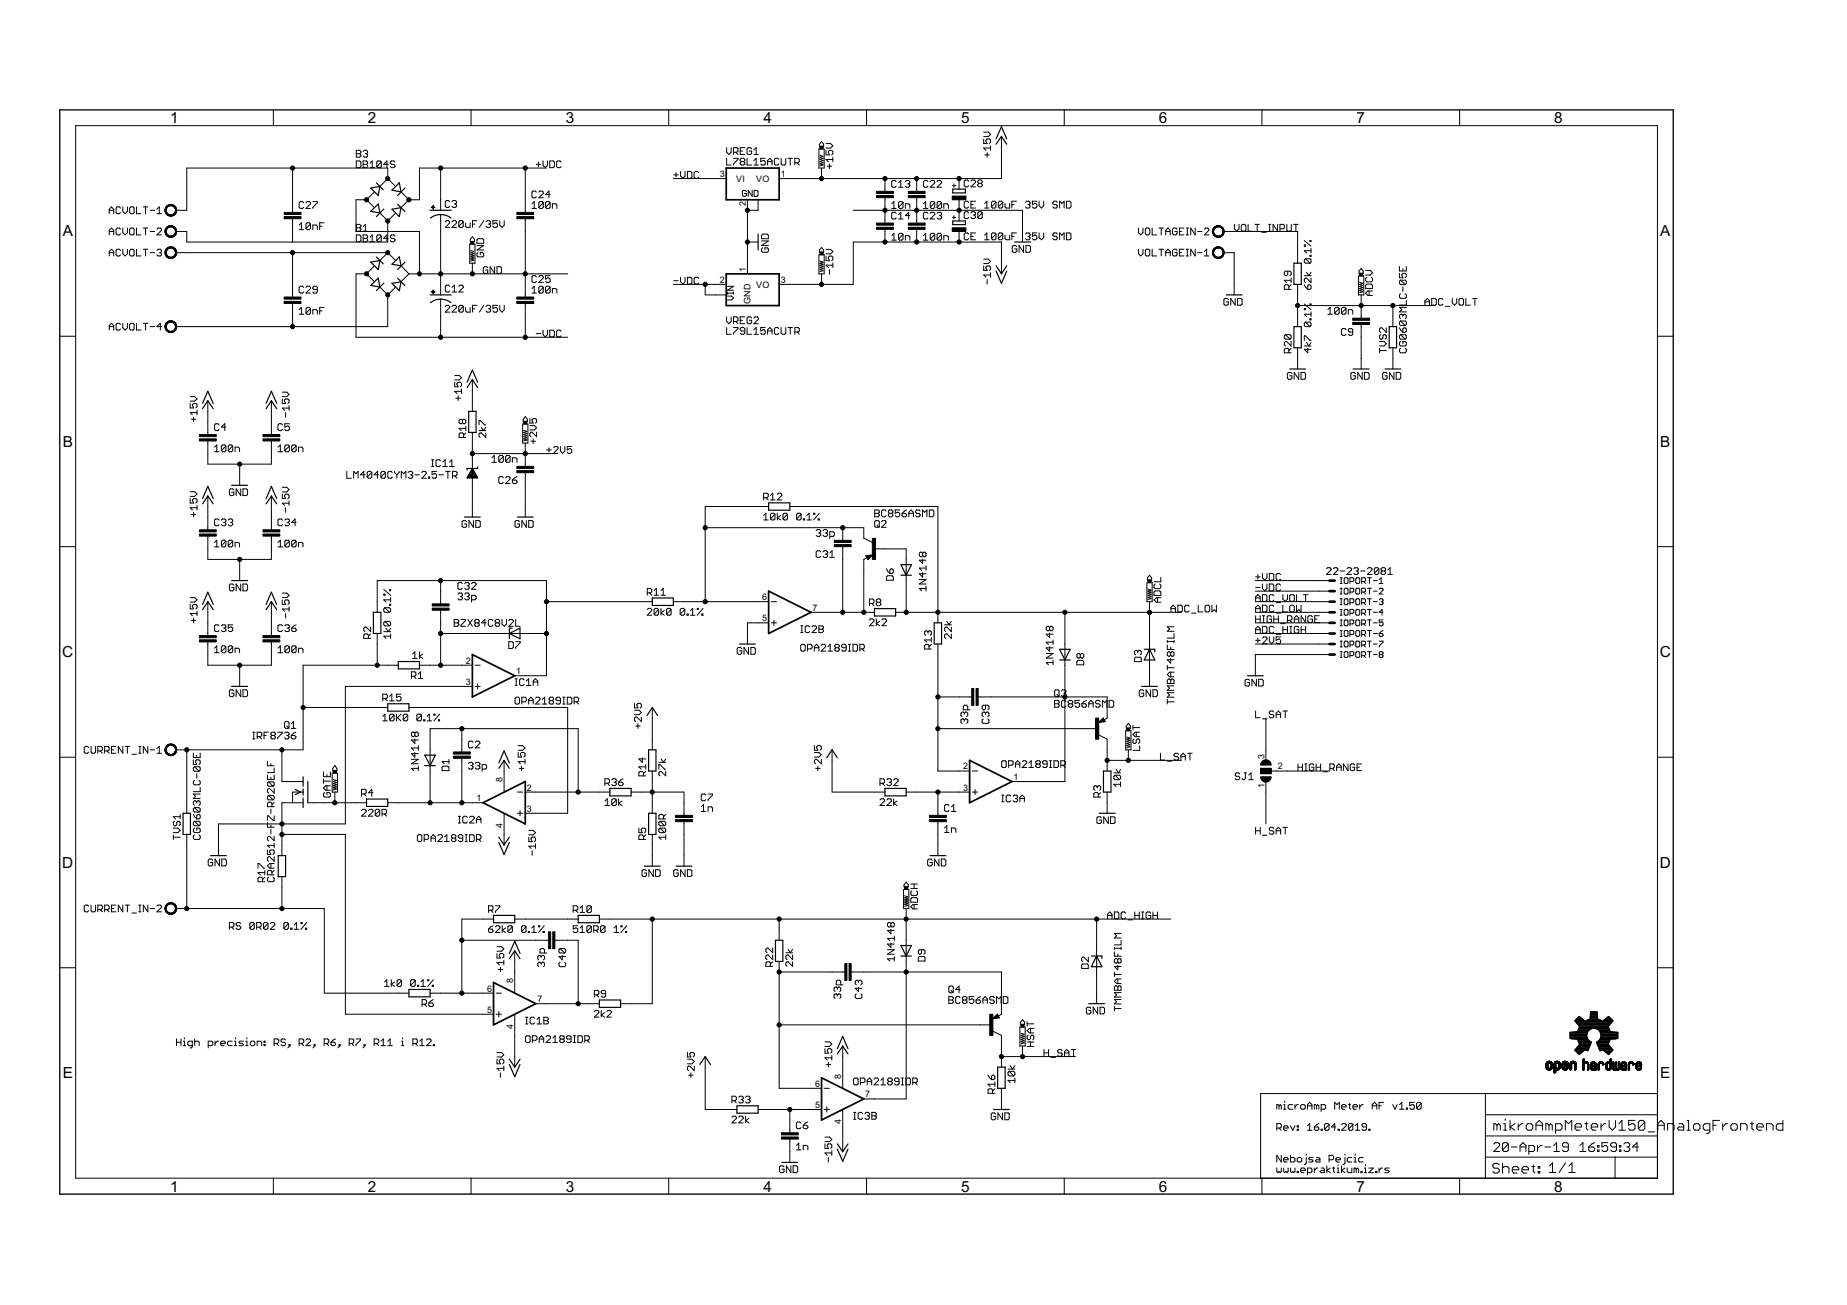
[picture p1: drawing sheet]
<svg xmlns="http://www.w3.org/2000/svg" width="297mm" height="210mm" viewBox="0 0 297 210" stroke-linecap="round" stroke-linejoin="round" font-family="sans-serif">
<defs><g id="words">
<g font-size="2.8">
<text x="27.4" y="19.8">1</text>
<text x="59.2" y="19.8">2</text>
<text x="91" y="19.8">3</text>
<text x="122.8" y="19.8">4</text>
<text x="154.6" y="19.8">5</text>
<text x="186.4" y="19.8">6</text>
<text x="218.2" y="19.8">7</text>
<text x="250" y="19.8">8</text>
<text x="10.1" y="38">A</text>
<text x="267" y="38">A</text>
<text x="10.1" y="71.9">B</text>
<text x="267" y="71.9">B</text>
<text x="10" y="105.7">C</text>
<text x="266.9" y="105.7">C</text>
<text x="10" y="139.6">D</text>
<text x="266.9" y="139.6">D</text>
<text x="10.1" y="173.5">E</text>
<text x="267" y="173.5">E</text>
<text x="27.4" y="191.7">1</text>
<text x="59.2" y="191.7">2</text>
<text x="91" y="191.7">3</text>
<text x="122.8" y="191.7">4</text>
<text x="154.6" y="191.7">5</text>
<text x="186.4" y="191.7">6</text>
<text x="218.2" y="191.7">7</text>
<text x="250" y="191.7">8</text>
</g>
<g font-size="1.6">
<text x="115.8" y="28.5">3</text>
<text x="118.4" y="29.2">VI</text>
<text x="121.6" y="29.2">VO</text>
<text x="125.6" y="28.5">1</text>
<text x="120" y="33.2" transform="rotate(-90 120 33.2)">2</text>
<text x="115.8" y="45.5">2</text>
<text x="120" y="43.8" transform="rotate(-90 120 43.8)">1</text>
<text x="121.6" y="46.2">VO</text>
<text x="125.6" y="45.5">3</text>
<text x="120.7" y="48.9" transform="rotate(-90 120.7 48.9)">GND</text>
<text x="122.6" y="96.5">6</text>
<text x="122.6" y="99.9">5</text>
<text x="130.7" y="98.2">7</text>
<text x="74.9" y="106.8">2</text>
<text x="74.9" y="110.2">3</text>
<text x="83" y="108.5">1</text>
<text x="80.8" y="125.8" transform="rotate(-90 80.8 125.8)">8</text>
<text x="154.9" y="123.8">2</text>
<text x="163" y="125.5">1</text>
<text x="203.3" y="122.1" transform="rotate(-90 203.3 122.1)">3</text>
<text x="205.5" y="123.8">2</text>
<text x="76.6" y="128.9">1</text>
<text x="84.7" y="127.2">2</text>
<text x="84.7" y="130.6">3</text>
<text x="154.9" y="127.2">3</text>
<text x="203.3" y="126.8" transform="rotate(-90 203.3 126.8)">1</text>
<text x="80.8" y="133.2" transform="rotate(-90 80.8 133.2)">4</text>
<text x="78.3" y="159.5">6</text>
<text x="82.5" y="158.2" transform="rotate(-90 82.5 158.2)">8</text>
<text x="86.4" y="161.2">7</text>
<text x="78.3" y="162.9">5</text>
<text x="82.5" y="165.5" transform="rotate(-90 82.5 165.5)">4</text>
<text x="135.3" y="173.5" transform="rotate(-90 135.3 173.5)">8</text>
<text x="131.1" y="174.8">6</text>
<text x="131.1" y="178.2">5</text>
<text x="139.2" y="176.5">7</text>
<text x="135.3" y="180.8" transform="rotate(-90 135.3 180.8)">4</text>
</g>
</g></defs>
<g fill="none" stroke="#000" stroke-width=".16">
<path d="M44 17.7v2.5M75.8 17.7v2.5M107.5 17.7v2.5M139.4 17.7v2.5M171.2 17.7v2.5M202.9 17.7v2.5M234.7 17.7v2.5M12.2 20.2h254.4v169.3h-254.4zM17.6 34.4v-.7l.3-.4 .4 .4v.7M17.6 37.8v-.8l.3-.3 .4 .3v.8M17.6 33.8h.7M17.6 37.2h.7"/>
<path d="M19.4 36.9l-.2-.2h-.4l-.1 .2v.7l.1 .2h.4l.2-.2M19.4 33.5l-.2-.2h-.4l-.1 .2v.7l.1 .2h.4l.2-.2M19.7 33.3v.7l.4 .4 .4-.4v-.7M19.7 36.7v.7l.4 .4 .4-.4v-.7M20.8 36.9l.2-.2h.4l.2 .2v.7l-.2 .2h-.4l-.2-.2zM21 33.3h.4l.2 .2v.7l-.2 .2h-.4l-.2-.2v-.7zM21.9 36.7v1.1h.8M21.9 33.3v1.1h.8M23.1 33.3h.7M23.1 36.7h.7M23.4 33.3v1.1M23.4 36.7v1.1"/>
<path d="M24.2 33.8h.7M24.2 37.2h.7M25.2 36.9l.2-.2h.4l.2 .2v.1l-.8 .8h.8M25.2 33.7l.4-.4v1.1M25.2 34.4h.8M47.1 27v7.2M47.1 35.2v3.7M48.1 36.2l.4-.4v1.1M48.1 36.9h.8M48.9 32.6l-.2-.2h-.4l-.2 .2v.7l.2 .2h.4l.2-.2M49.2 32.6l.2-.2h.4l.1 .2v.2l-.7 .7h.7M49.9 36v.7l-.1 .2h-.4l-.2-.2"/>
<path d="M49.9 36l-.1-.2h-.4l-.2 .2v.7M49.9 36l-.7 .7M50.3 32.4h.7v.2l-.7 .7v.2M50.3 36.9v-.7h.6l.1 .2v.5M51.4 36.4h.4M52.1 35.8h-.7v1.1M57.3 24.2h.5l.2 .2v.2l-.2 .1 .2 .4-.2 .2h-.5zM57.3 25.9h.5l.2 .2v.7l-.2 .2h-.5zM57.3 36.1h.5l.2 .2-.2 .3 .2 .2v.2l-.2 .2h-.5zM57.3 37.8h.5l.2 .2v.7l-.2 .2h-.5zM57.3 24.7h.5M57.3 36.6h.5"/>
<path d="M58.4 25.9h.5l.2 .2-.2 .3 .2 .2v.2l-.2 .2h-.5zM58.4 37.8h.5l.2 .2v.2l-.2 .1 .2 .4-.2 .2h-.5zM58.4 24.4l.2-.2h.3l.2 .2v.2l-.2 .1M58.4 26.4h.5M58.4 38.3h.5M58.4 37.2h.7M58.4 36.4l.4-.3v1.1M58.8 24.7h.1M58.9 24.7l.2 .2-.2 .4h-.3l-.2-.2M58.9 32.1h-1.6v5.1h10.2v6.8M58.9 32.1l1.3 1.2M59.5 27h.7"/>
<path d="M59.5 26.2l.4-.3v1.1M59.5 38.2l.4-.4v1.1M59.5 38.9h.7M60.2 30.9l-1.3 1.2M61.1 34.2l1.3 1.3M61.3 26.1v.7l-.2 .2h-.3l-.2-.2M61.3 26.1l-.2-.2h-.3l-.2 .2v.7M61.3 38l-.2-.2h-.3l-.2 .2v.7M61.3 38v.7l-.2 .2h-.3l-.2-.2M61.3 26.1l-.7 .7M61.3 38l-.7 .7M62.4 28.7v-1.7h-32.4v6.8h-1.7"/>
<path d="M62.4 35.5v3.4h-32.4v-1.7h-1.7M62.4 28.7l-1.3 1.3M62.4 28.7l1.2 1.2M62.4 26.4h-.7l.5-.5v1.1M62.4 38.3h-.7l.5-.5v1.1M63.5 26.1l-.2-.2h-.3l-.2 .2v.1l.2 .2h.3l.2 .2v.2l-.2 .2h-.3l-.2-.2M63.5 38l-.2-.2h-.3l-.2 .2v.2l.2 .1h.3l.2 .4-.2 .2h-.3l-.2-.2M63.6 34.3l-1.2 1.2M64.5 30.9l1.3 1.2M65.8 32.1l-1.3 1.3M70.9 27v6.8M70.9 34.5v12.9"/>
<path d="M71.6 35.7l.2-.2h.3l.2 .2v.2l-.7 .7h.7M72.3 32.4l-.2-.1h-.3l-.2 .1v.8l.2 .2h.3l.2-.2M72.7 35.7l.2-.2h.3l.2 .2v.2l-.7 .7h.7M72.7 32.4l.2-.1h.3l.2 .1-.2 .4M73.1 32.8h.1M73.2 32.8l.2 .2-.2 .4h-.3l-.2-.2M74.5 35.7v.7l-.2 .2h-.3l-.2-.2M74.5 35.7l-.2-.2h-.3l-.2 .2v.7M74.5 35.7l-.7 .7M74.9 35.9v.5l.2 .2h.5v-.7M75.5 39.3h.9v3h-.9zM76 38.1l.3 .4v.3h-.7v-.3z"/>
<path d="M76 36h.3M76.7 35.5h-.7v1.1M76.7 39.5h1.1l-1.1 .7h1.1M76.9 38.4h.7l.2 .2v.5h-1.1v-.5zM77.8 35.5l-.7 1.1M78.2 35.7l.2-.2h.3l.2 .2-.2 .3M78.5 36h.2M78.7 36l.2 .2v.2l-.2 .2h-.3l-.2-.2M80 35.5h-.7v.5l.3-.1h.2l.2 .1v.4l-.2 .2h-.3l-.2-.2M80.4 35.5v.7l.3 .4 .4-.4v-.7M84.5 27v7.2M84.5 35.2v12.6"/>
<path d="M85.6 32.8l.3-.4v1.1M85.6 33.5h.7M86.2 26.4h.8M86.3 30.9l-.2-.2h-.4l-.1 .2v.7l.1 .2h.4l.2-.2M86.6 26.1v.7M86.7 30.9l.1-.2h.4l.2 .2v.2l-.7 .7h.7M87.3 25.9v.7l.4 .4 .4-.4v-.7M87.4 32.6v.7l-.2 .2h-.4l-.1-.2M87.4 32.6l-.2-.2h-.4l-.1 .2v.7M87.4 32.6l-.7 .7M87.9 27h-20.4v5.1h-1.7M88.4 25.9h.6l.2 .2v.7l-.2 .2h-.6z"/>
<path d="M88.5 32.6v.7l-.2 .2h-.4l-.2-.2M88.5 32.6l-.2-.2h-.4l-.2 .2v.7M88.5 32.6l-.8 .7M88.5 31.3h-.8l.6-.6v1.1M88.8 33.5v-.7h.6l.2 .2v.5M90.3 26.1l-.2-.2h-.4l-.2 .2v.7l.2 .2h.4l.2-.2M108.3 28.7h8.5M108.4 28.1h.7M108.7 27.8v.7M109.5 27.6v.7l.3 .4 .4-.4v-.7M110.6 27.6h.5l.2 .2v.7l-.2 .2h-.5zM112.4 27.8l-.2-.2h-.4l-.2 .2v.7l.2 .2h.4l.2-.2"/>
<path d="M116.9 23.7v.8l.3 .3 .4-.3v-.8M116.9 25.5v1h.7M118 25.5h.7v.1l-.7 .8v.1M118 24.5h.5l.2-.2v-.4l-.2-.2h-.5v1.1M118.3 24.5l.4 .3M119 24.3h.4M119.2 26l-.2 .2v.2l.2 .1h.4l.2-.1v-.2l-.2-.2M119.2 26l-.2-.2v-.2l.2-.1h.4l.2 .1v.2l-.2 .2M119.2 26h.4M119.8 23.7h-.8v1.1h.8M120 30.8l-.1-.2h-.4l-.1 .2v.6l.1 .2h.4l.1-.2v-.3h-.3M120.1 25.5v1h.8"/>
<path d="M120.2 32.1v11.9M120.2 38.9h1.7M120.9 23.9l-.2-.2h-.4l-.2 .2v.8l.2 .1h.4l.2-.1v-.4h-.4M121 30.6v1l-.7-1v1M121.2 26.5h.8M121.2 25.8l.4-.3v1M121.2 24.1l.4-.4v1.1M121.2 24.8h.8M121.3 30.6h.5l.1 .2v.6l-.1 .2h-.5zM121.9 32.1v1.7h-1.7M122.5 38.8h1.1l-1.1 .7h1.1M122.7 39.9l-.2 .1v.4l.2 .2h.7l.2-.2v-.4l-.2-.1h-.4v.3"/>
<path d="M122.7 37.7h.7l.2 .1v.6h-1.1v-.6zM123.1 25.5h-.8v.5l.4-.2h.2l.2 .2v.4l-.2 .1h-.4l-.2-.1M123.4 26h.8M123.4 26.5v-.7l.4-.3 .4 .3v.7M125.3 25.6l-.2-.1h-.4l-.2 .1v.8l.2 .1h.4l.2-.1M125.6 25.5v.9l.2 .1h.4l.2-.1v-.9M126.7 25.5h.7M127.1 25.5v1M127.8 26.2h.6l.1-.2v-.4l-.1-.1h-.6v1M128.2 26.2l.3 .3M131.7 24h.8v3h-.8zM131.9 25l.5 .1-.5 .2 .5 .2-.5 .2 .5 .1-.5 .2 .5 .2-.5 .2 .5 .1-.5 .2"/>
<path d="M132.1 39.8l.4 .4v.4h-.7v-.4zM132.1 22.8l.4 .4v.3h-.7v-.3zM132.1 27v1.7M132.8 24.2v.7h.6l-.2-.3v-.2l.2-.2h.4l.1 .2v.3l-.1 .2M132.8 23.1h.8l.3 .4-.3 .3h-.8M133 26.7h.8M133.4 26.4v.7M133.9 25.7h-1.1l.4 .3M133.9 25.3v.7M137.2 33.8h27.2v5.1M142.3 28.7v2.1M142.3 31.8v4.1"/>
<path d="M142.3 36.9v2M143.4 33.5h.7M143.4 32.8l.4-.4v1.1M143.4 37.9l.4-.4v1.1M143.4 38.6h.7M144.1 29.2l-.1-.2h-.4l-.2 .2v.7l.2 .2h.4l.1-.2M144.1 34.3l-.1-.2h-.4l-.2 .2v.8l.2 .1h.4l.1-.1M144.5 30.1h.7M144.5 29.4l.4-.4v1.1M144.5 34.5l.4-.4v1.1M144.5 35.2h.7M145.2 32.6v.7l-.2 .2h-.3l-.2-.2"/>
<path d="M145.2 32.6l-.2-.2h-.3l-.2 .2v.7M145.2 37.7l-.2-.2h-.3l-.2 .2v.7M145.2 37.7v.7l-.2 .2h-.3l-.2-.2M145.2 32.6l-.7 .7M145.2 37.7l-.7 .7M145.6 33.5v-.7h.5l.2 .2v.5M145.6 38.6v-.7h.5l.2 .2v.5M145.6 29.2l.2-.2h.3l.2 .2v.2l-.2 .2M146 29.6h.1M146.1 29.6l.2 .2-.2 .3h-.3l-.2-.2M146.3 34.7h-.7l.5-.6v1.1M147.4 28.7v2.1"/>
<path d="M147.4 31.8v4.1M147.4 36.9v2M148.5 33.5h.7M148.5 38.6h.7M148.5 32.8l.4-.4v1.1M148.5 37.9l.4-.4v1.1M149.2 29.2l-.1-.2h-.4l-.2 .2v.7l.2 .2h.4l.1-.2M149.2 34.3l-.1-.2h-.4l-.2 .2v.8l.2 .1h.4l.1-.1M149.6 29.2l.2-.2h.4l.1 .2v.2l-.7 .7h.7M149.6 34.3l.2-.2h.4l.1 .2v.2l-.7 .7h.7M150.3 32.6v.7l-.1 .2h-.4l-.2-.2M150.3 32.6l-.1-.2h-.4l-.2 .2v.7"/>
<path d="M150.3 37.7v.7l-.1 .2h-.4l-.2-.2M150.3 37.7l-.1-.2h-.4l-.2 .2v.7M150.3 32.6l-.7 .7M150.3 37.7l-.7 .7M150.7 29.2l.2-.2h.3l.2 .2v.2l-.7 .7h.7M150.7 34.3l.2-.2h.3l.2 .2v.2l-.2 .2M151.1 34.7h.1M151.2 34.7l.2 .2v.2l-.2 .1h-.3l-.2-.1M151.4 32.6v.7l-.2 .2h-.3l-.2-.2M151.4 32.6l-.2-.2h-.3l-.2 .2v.7M151.4 32.6l-.7 .7M151.4 37.7v.7l-.2 .2h-.3l-.2-.2"/>
<path d="M151.4 37.7l-.2-.2h-.3l-.2 .2v.7M151.4 37.7l-.7 .7M151.8 33.5v-.7h.5l.2 .2v.5M151.8 38.6v-.7h.5l.2 .2v.5M153.2 29.9h.5M153.2 35h.5M153.4 29.6v.5M153.4 34.7v.5M154.2 28.7v1.7M154.2 32.1v3.4M154.2 37.2v1.7M155.8 29.1l-.2-.1h-.4l-.1 .1v.8l.1 .2h.4l.2-.2"/>
<path d="M155.8 32.6l-.2-.2h-.4l-.1 .2v.7l.1 .2h.4l.2-.2M155.8 34.2l-.2-.1h-.4l-.1 .1v.8l.1 .2h.4l.2-.2M155.8 37.7l-.2-.2h-.4l-.1 .2v.7l.1 .2h.4l.2-.2M156.1 32.9h.4M156.1 38h.4M156.1 29.1l.2-.1h.4l.2 .1v.2l-.8 .8h.8M156.1 34.2l.2-.1h.4l.2 .1v.2l-.2 .2M156.5 34.6h.2M156.7 34.6l.2 .2-.2 .4h-.4l-.2-.2M156.9 32.4h-.8v1.1h.8M156.9 37.5h-.8v1.1h.8M157.4 29.5l-.2-.2 .2-.3h.4l.2 .1-.2 .4"/>
<path d="M157.4 29.5l-.2 .2 .2 .4h.4l.2-.2-.2-.4M157.4 29.5h.4M158 34.2v.8l-.2 .2h-.4l-.2-.2M158 34.2l-.2-.1h-.4l-.2 .1v.8M158 34.2l-.8 .8M158.2 22.4v.7h.5l-.1-.4 .1-.3h.4l.2 .1v.4l-.2 .2M158.2 21.3h.7l.4 .3-.4 .4h-.7M158.3 33.5h.8M158.3 32.7l.4-.3v1.1M158.3 37.8l.4-.3v1.1M158.3 38.6h.8M158.4 24.9h.7"/>
<path d="M158.7 24.6v.7M159.3 23.8h-1.1l.4 .4M159.3 23.5v.7M160.2 32.6l-.2-.2h-.4l-.2 .2v.7M160.2 32.6v.7l-.2 .2h-.4l-.2-.2M160.2 37.7l-.2-.2h-.4l-.2 .2v.7M160.2 37.7v.7l-.2 .2h-.4l-.2-.2M160.2 32.6l-.8 .7M160.2 37.7l-.8 .7M161.1 21.9v6.8h-35.8M161.3 32.6l-.2-.2h-.4l-.2 .2v.7M161.3 32.6v.7l-.2 .2h-.4l-.2-.2"/>
<path d="M161.3 37.7l-.2-.2h-.4l-.2 .2v.7M161.3 37.7v.7l-.2 .2h-.4l-.2-.2M161.3 32.6l-.8 .7M161.3 37.7l-.8 .7M161.6 37.8v.6l.2 .2h.6v-.8M161.6 32.7v.6l.2 .2h.6v-.8M162.7 32.9h.4M162.7 38h.4M163.5 32.4h-.8v1.1M163.5 37.5h-.8v1.1M163.5 39.7l-.2-.2h-.3l-.2 .2v.7l.2 .2h.3l.2-.2v-.4h-.3M164.6 39.5v1.1l-.7-1.1v1.1"/>
<path d="M164.9 32.6l.2-.2h.4l.2 .2-.2 .3M164.9 37.7l.2-.2h.4l.2 .2-.2 .3M165 39.5h.5l.2 .2v.7l-.2 .2h-.5zM165.3 32.9h.2M165.3 38h.2M165.5 32.9l.2 .2-.2 .4h-.4l-.2-.2M165.5 38l.2 .2-.2 .4h-.4l-.2-.2M166.8 32.4h-.8v.5l.4-.2 .4 .2v.4l-.2 .2h-.4l-.2-.2M166.8 37.5h-.8v.5l.4-.2 .4 .2v.4l-.2 .2h-.4l-.2-.2M167.1 32.4v.7l.4 .4 .4-.4v-.7M167.1 37.5v.7l.4 .4 .4-.4v-.7M170 32.6l-.1-.2h-.4l-.2 .2 .2 .3h.4l.1 .2-.1 .4h-.4l-.2-.2"/>
<path d="M170 37.7l-.1-.2h-.4l-.2 .2 .2 .3h.4l.1 .2-.1 .4h-.4l-.2-.2M170.4 33.5v-1.1l.4 .3 .3-.3v1.1M170.4 38.6v-1.1l.4 .3 .3-.3v1.1M171.5 32.4h.5l.2 .2v.7l-.2 .2h-.5zM171.5 37.5h.5l.2 .2v.7l-.2 .2h-.5zM183.1 36.7v.7l.4 .4 .3-.4v-.7M184.4 36.7h.3l.2 .2v.7l-.2 .2h-.3l-.2-.2v-.7zM185.3 36.7v1.1h.7M186.4 36.7h.7M186.8 36.7v1.1M187.5 37.2h.7M187.5 37.8v-.8l.3-.3 .4 .3v.8"/>
<path d="M189.3 36.9l-.2-.2h-.3l-.2 .2v.7l.2 .2h.3l.2-.2v-.4h-.4M189.7 37.2h.3M190.4 36.7h-.7v1.1h.7M190.8 37.8h.3M190.8 36.7h.3M190.9 36.7v1.1M192.2 36.7v1.1l-.7-1.1v1.1M192.6 37.2h.7M193.7 36.9l.2-.2h.3l.2 .2v.1l-.7 .8h.7M196.8 37.2h11.9v5.1M198.5 36.1v.7l.4 .4 .4-.4v-.7M199.8 36.1h.4l.2 .2v.7l-.2 .2h-.4l-.2-.2v-.7z"/>
<path d="M200.7 36.1v1.1h.7M201.8 36.1h.7M202.2 36.1v1.1M202.9 37.4h.7M204 36.1h.4M204 37.2h.4M204.2 36.1v1.1M205.5 36.1v1.1l-.8-1.1v1.1M205.8 36.8h.6l.2-.2v-.3l-.2-.2h-.6v1.1M206.9 36.1v.9l.2 .2h.4l.2-.2v-.9M208 36.1h.8M208.4 36.1v1.1"/>
<path d="M209.8 39.4h.2v.2h-.2zM209.8 38.7l1 .9M210.7 38.7h.1v.2h-.1zM210.8 40v.7M9.6 54.1h2.6M17.6 52.5h.7M17.6 41.2v-.8l.3-.3 .4 .3v.8M17.6 53.1v-.7l.3-.4 .4 .4v.7M17.6 40.6h.7M19.4 40.3l-.2-.2h-.4l-.1 .2v.7l.1 .2h.4l.2-.2M19.4 52.2l-.2-.2h-.4l-.1 .2v.7l.1 .2h.4l.2-.2M19.7 40.1v.7l.4 .4 .4-.4v-.7"/>
<path d="M19.7 52v.7l.4 .4 .4-.4v-.7M20.8 52.2l.2-.2h.4l.2 .2v.7l-.2 .2h-.4l-.2-.2zM21 40.1h.4l.2 .2v.7l-.2 .2h-.4l-.2-.2v-.7zM21.9 40.1v1.1h.8M21.9 52v1.1h.8M23.1 40.1h.7M23.1 52h.7M23.4 40.1v1.1M23.4 52v1.1M24.2 52.5h.7M24.2 40.6h.7M25.2 40.3l.2-.2h.4l.2 .2-.2 .3"/>
<path d="M25.6 40.6h.2M25.8 40.6l.2 .2v.2l-.2 .2h-.4l-.2-.2M26 52.5h-.8l.6-.5v1.1M28.3 40.6h34.1M47.1 40.6v7.2M47.1 48.8v3.7M48.1 49.8l.4-.4v1.1M48.1 50.5h.8M48.9 46.2l-.2-.2h-.4l-.2 .2v.7l.2 .2h.4l.2-.2M49.2 46.2l.2-.2h.4l.1 .2v.2l-.7 .7h.7M49.9 49.6l-.1-.2h-.4l-.2 .2v.8M49.9 49.6v.8l-.1 .1h-.4l-.2-.1"/>
<path d="M49.9 49.6l-.7 .8M50.3 50.5v-.7h.6l.1 .2v.5M51 46.6h-.5l-.2-.2 .2-.4h.4l.1 .2v.7l-.1 .2h-.4l-.2-.2M51.4 50h.4M52.1 49.4h-.7v1.1M58.9 44l1.3 1.3M58.9 44h-1.6v10.3h34M60.2 42.8l-1.3 1.2M61.1 46.2l1.3 1.2M62.4 47.4v5.1h-34.1M62.4 40.6l-1.3 1.3M62.4 40.6l1.2 1.2"/>
<path d="M63.6 46.2l-1.2 1.2M64.5 42.8l1.3 1.2M65.8 44l-1.3 1.3M65.8 44h25.5M70.9 48.1v6.2M71.6 49.3l.2-.2h.3l.2 .2v.2l-.7 .7h.7M72.3 46.1l-.2-.2h-.3l-.2 .2v.7l.2 .2h.3l.2-.2M72.7 49.3l.2-.2h.3l.2 .2v.2l-.7 .7h.7M72.7 46.2l.4-.3v1.1M72.7 47h.7M73.8 46.1l.2-.2h.3l.2 .2v.1l-.7 .8h.7M74.5 49.3l-.2-.2h-.3l-.2 .2v.7"/>
<path d="M74.5 49.3v.7l-.2 .2h-.3l-.2-.2M74.5 49.3l-.7 .7M74.9 49.5v.5l.2 .2h.5v-.7M75.7 40.3l.5 .2-.5 .1 .5 .2-.5 .2 .5 .1-.5 .2 .5 .2-.5 .2 .5 .1-.5 .2M76 42.3v1.7M76 49.7h.3M76.7 49.1h-.7v1.1M76.9 40.6l-.2 .2v.3l.2 .2h.7l.2-.2v-.3l-.2-.2h-.4v.4M77.8 49.1l-.7 1.1M78.2 49.3l.2-.2h.3l.2 .2-.2 .4M78.4 43.1l-.1-.2h-.4l-.2 .2v.7l.2 .2h.4l.1-.2v-.4h-.3M78.5 49.7h.2"/>
<path d="M78.7 49.7l.2 .1v.2l-.2 .2h-.3l-.2-.2M79.5 42.9v1.1l-.7-1.1v1.1M79.9 42.9h.6l.1 .2v.7l-.1 .2h-.6zM80 49.1h-.7v.6l.3-.2h.2l.2 .2v.3l-.2 .2h-.3l-.2-.2M80.4 49.1v.7l.3 .4 .4-.4v-.7M84.5 48.8v5.5M85.6 46.4l.3-.4v1.1M85.6 47.1h.7M86.2 53.7h.8M86.3 44.5l-.2-.2h-.4l-.1 .2v.8l.1 .1h.4l.2-.1M86.7 44.5l.1-.2h.4l.2 .2v.2l-.7 .7h.7M87.3 53.1v.7l.4 .4 .4-.4v-.7"/>
<path d="M87.4 46.2l-.2-.2h-.4l-.1 .2v.7M87.4 46.2v.7l-.2 .2h-.4l-.1-.2M87.4 46.2l-.7 .7M88.4 53.1h.6l.2 .2v.7l-.2 .2h-.6zM88.5 44.3h-.8v.6l.4-.2h.2l.2 .2v.4l-.2 .1h-.4l-.2-.1M88.5 46.2l-.2-.2h-.4l-.2 .2v.7M88.5 46.2v.7l-.2 .2h-.4l-.2-.2M88.5 46.2l-.8 .7M88.8 47.1v-.7h.6l.2 .2v.5M90.3 53.3l-.2-.2h-.4l-.2 .2v.7l.2 .2h.4l.2-.2M108.3 45.7h8.5M108.4 45.1h.7"/>
<path d="M109.5 44.6v.7l.3 .4 .4-.4v-.7M110.6 44.6h.5l.2 .2v.7l-.2 .2h-.5zM112.4 44.8l-.2-.2h-.4l-.2 .2v.7l.2 .2h.4l.2-.2M113.4 45.7v1.7h3.4M116.9 51v.7l.3 .4 .4-.4v-.7M116.9 52.7v1.1h.7M117 47.6h.6l.4 .3-.4 .3h-.6M117 47.2h1M117 47v.3M117 46.1h1l-1 .6h1M118 51.7h.5l.2-.2v-.3l-.2-.2h-.5v1.1M118 52.7h.7v.2l-.7 .7v.2"/>
<path d="M118 47v.3M118.3 51.7l.4 .4M119 51.5h.4M119.8 53.2h-.6l-.2-.2v-.1l.2-.2h.4l.2 .2v.7l-.2 .2h-.4l-.2-.2M119.8 51h-.8v1.1h.8M120.1 52.7v1.1h.8M120.9 51.2l-.2-.2h-.4l-.2 .2v.7l.2 .2h.4l.2-.2v-.4h-.4M121.2 53l.4-.3v1.1M121.2 53.8h.8M121.2 51.2l.2-.2h.4l.2 .2v.2l-.8 .7h.8M123.1 52.7h-.8v.5l.4-.2h.2l.2 .2v.4l-.2 .2h-.4l-.2-.2M123.4 53.8v-.8l.4-.3 .4 .3v.8"/>
<path d="M123.4 53.2h.8M125.3 52.9l-.2-.2h-.4l-.2 .2v.7l.2 .2h.4l.2-.2M125.6 52.7v.9l.2 .2h.4l.2-.2v-.9M126.7 52.7h.7M127.1 52.7v1.1M127.8 53.4h.6l.1-.2v-.3l-.1-.2h-.6v1.1M128.2 53.4l.3 .4M131.7 41h.8v3h-.8zM131.9 42l.5 .2-.5 .1 .5 .2-.5 .2 .5 .1-.5 .2 .5 .2-.5 .1 .5 .2-.5 .2M132.1 44v1.7M132.8 41.2v.7h.6l-.2-.3 .2-.4h.4l.1 .2v.3l-.1 .2M132.8 40.1h.8l.3 .4-.3 .3h-.8"/>
<path d="M133.4 43.4v.7M133.9 42.3v.7M133.9 42.7h-1.1l.4 .3M158.2 42.8v.7h.5l-.1-.4v-.2l.1-.1h.4l.2 .1v.4l-.2 .2M158.2 41.7h.7l.4 .3-.4 .4h-.7M158.7 45v.7M159.3 43.9v.7M159.3 44.2h-1.1l.4 .4M161.1 44v-5.1h-23.9v6.8h-11.9M183.1 40.1v.7l.4 .4 .3-.4v-.7M184.4 40.1h.3l.2 .2v.7l-.2 .2h-.3l-.2-.2v-.7zM185.3 40.1v1.1h.7"/>
<path d="M186.4 40.1h.7M186.8 40.1v1.1M187.5 40.6h.7M187.5 41.2v-.8l.3-.3 .4 .3v.8M189.3 40.3l-.2-.2h-.3l-.2 .2v.7l.2 .2h.3l.2-.2v-.4h-.4M189.7 40.6h.3M190.4 40.1h-.7v1.1h.7M190.8 40.1h.3M190.8 41.2h.3M190.9 40.1v1.1M192.2 40.1v1.1l-.7-1.1v1.1M192.6 40.6h.7"/>
<path d="M193.7 41.2h.7M193.7 40.4l.4-.3v1.1M196.8 40.6h1.7v6.8M197.5 48.2l-.1-.2h-.4l-.2 .2v.7l.2 .2h.4l.1-.2v-.3h-.3M198.6 48v1.1l-.7-1.1v1.1M199 48h.6l.1 .2v.7l-.1 .2h-.6zM206.7 53.8l-.2 .2v.4l.2 .1h.8M206.7 53.8h.8l.1 .2v.4l-.1 .1M206.7 53.8l.8 .7M207.1 43.6v.6l-.2 .1-.4-.1v-.4l.2-.2h.8l.1 .2v.4l-.1 .1M207.3 46.5v-.5l-.2-.2h-.4l-.2 .2v.5h1.1M207.3 56.7v-.5l-.2-.2h-.4l-.2 .2v.5h1.1"/>
<path d="M207.6 45.8l-.3 .4M207.6 54.9v.7l-.7-.7-.4 .2v.4l.2 .1M207.6 45.1h-1.1l.4 .3M207.6 44.7v.7M207.6 56l-.3 .4M208.7 45.7v6.8M208.7 55.9v3.5M208.7 49.1h22.1M208.9 59.9v1.1l-.8-1.1v1.1M209.2 59.9h.6l.2 .2v.7l-.2 .2h-.6zM209.8 49.6h.2v.2h-.2zM209.8 45.8l.5 .7"/>
<path d="M209.8 54.7v-.7h.2l.7 .7h.1M209.8 44.3h1M209.8 55.6h1M209.8 48.9l1 .9M210 41.6h.7l.1 .2v.4l-.1 .1M210 51.8h.7l.1 .2v.4l-.1 .1M210 41.6l-.2 .2v.4l.2 .1h.7M210 51.8l-.2 .2v.4l.2 .1h.7M210 41.6l.7 .7M210 51.8l.7 .7M210.1 43.8l.4 .5 .3-.5M210.1 55.1l.4 .5 .3-.5"/>
<path d="M210.3 56v.7l-.5-.5h1M210.5 45.8h.2l.1 .2v.4l-.1 .1h-.4v-.5zM210.7 48.9h.1v.2h-.1zM210.7 41.1h.1v.1h-.1zM210.7 51.3h.1v.2h-.1zM210.8 50.5h-1l.3 .4M210.8 44.7v.7l-.7-.7h-.1l-.2 .2v.4l.2 .1M210.8 50.2v.7M210.8 40.3h-1l.3 .4M213.6 50.5h.7M213.6 49.8l.3-.4v1.1M215.4 49.6v.8l-.2 .1h-.4l-.2-.1"/>
<path d="M215.4 49.6l-.2-.2h-.4l-.2 .2v.8M215.4 49.6l-.8 .8M216.5 49.6v.8l-.2 .1h-.4l-.2-.1M216.5 49.6l-.2-.2h-.4l-.2 .2v.8M216.5 53l-.2-.1h-.4l-.2 .1v.8l.2 .1h.4l.2-.1M216.5 49.6l-.8 .8M216.8 50.5v-.7h.6l.2 .2v.5M217.6 53.4h-.6l-.2-.2v-.2l.2-.1h.4l.2 .1v.8l-.2 .1h-.4l-.2-.1M218.5 44.4h.8v3h-.8zM218.7 45.4l.5 .2-.5 .1 .5 .2-.5 .2 .5 .1-.5 .2 .5 .2-.5 .2 .5 .1-.5 .2M218.9 43.2l.3 .4v.4h-.6v-.4zM218.9 47.4v3.8"/>
<path d="M218.9 52.2v7.2M219.1 59.9v1.1l-.7-1.1v1.1M219.4 59.9h.6l.2 .2v.7l-.2 .2h-.6zM219.6 45.9l.2-.2h.7l.2 .2v.5h-1.1zM219.6 43.5h.8l.3 .4-.3 .3h-.8M219.8 44.6l-.2 .2v.3l.2 .2h.7l.2-.2v-.3l-.2-.2M220.2 46.8v.7M220.7 46.8h-.7l-.4 .4 .4 .3h.7M221.9 54.9h.7l.3 .4-.3 .3h-.7M221.9 56.4h1M221.9 56v.7M222 53.8l-.1 .2v.4l.1 .1h.2l.2-.1v-.4l.2-.2 .3 .2v.4l-.1 .1"/>
<path d="M222.9 52.7v.8l-.7-.8h-.2l-.1 .2v.4l.1 .2M224 49.1v3.4M224 55.9v3.5M224.2 59.9v1.1l-.7-1.1v1.1M224.5 59.9h.6l.2 .2v.7l-.2 .2h-.6zM225.1 42.9v.7h1.1v-.7M225.1 44v.7h.5l-.2-.4v-.2l.2-.1h.4l.2 .1v.4l-.2 .2M225.1 52.7l.5 .8M225.3 45.1l-.2 .1v.4l.2 .2h.7M225.3 54.9l-.2 .2v.4l.2 .1h.7l.2-.1v-.4l-.2-.2h-.4v.4M225.3 56l-.2 .2v.4l.2 .1h.7l.2-.1v-.4l-.2-.2M225.3 47.2l-.2 .2v.4l.2 .2h.7l.2-.2v-.4l-.2-.2"/>
<path d="M225.3 51.6l-.2 .2v.4l.2 .2h.7M225.3 53.8l-.2 .2v.4l.2 .1h.7M225.3 45.1h.7l.2 .1v.4l-.2 .2M225.3 51.6h.7l.2 .2v.4l-.2 .2M225.3 53.8h.7l.2 .2v.4l-.2 .1M225.3 53.8l.7 .7M225.3 51.6l.7 .8M225.3 45.1l.7 .7M225.6 50.7l-.2-.2-.3 .2v.4l.2 .2M225.6 50.7l.2-.2 .4 .2v.4l-.2 .2M225.6 52.9l.2-.2 .4 .2v.4l-.2 .2h-.4zM225.6 43.2v.4"/>
<path d="M225.6 46.1v.8M225.6 50.7v.2M226.2 49.4h-1.1l.3 .4-.3 .4h1.1M226.2 48.3v.8h-1.1M229.2 48.6h.7M229.2 49.1v-.7l.3-.4 .4 .4v.7M230.3 48h.5l.2 .2v.7l-.2 .2h-.5zM232.1 48.2l-.2-.2h-.4l-.1 .2v.7l.1 .2h.4l.2-.2M232.5 49.3h.7M233.6 48v.7l.3 .4 .4-.4v-.7M234.6 48.2l.2-.2h.4l.2 .2v.7l-.2 .2h-.4l-.2-.2zM235.7 48v1.1h.8"/>
<path d="M236.8 48h.8M237.2 48v1.1M266.6 54.1h2.5M30.6 64.9v.7h.5l-.2-.3v-.2l.2-.2h.4l.2 .2v.3l-.2 .2M30.6 79.1h.7l.4 .4-.4 .3h-.7M30.6 63.8h.7l.4 .4-.4 .3h-.7M30.8 67.4h.7M31.1 67.1v.7M31.7 66v.7M31.7 66.4h-1.1l.3 .3M33.4 64.5v5.4M33.4 70.9v3.8h10.2v-3.8"/>
<path d="M33.4 79.8v5.4M34.5 71.9l.4-.3v1.1M34.5 72.7h.7M35.2 68.3l-.1-.1h-.4l-.2 .1v.8l.2 .2h.4l.1-.2M36.3 71.8l-.1-.2h-.4l-.2 .2v.7M36.3 71.8v.7l-.1 .2h-.4l-.2-.2M36.3 71.8l-.7 .7M36.3 68.7h-.7l.6-.5v1.1M37.4 71.8l-.2-.2h-.3l-.2 .2v.7M37.4 71.8v.7l-.2 .2h-.3l-.2-.2M37.4 71.8l-.7 .7M37.6 78.8l-.2-.2h-.3l-.2 .2v.7l.2 .2h.3l.2-.2v-.3h-.3"/>
<path d="M37.8 72.7v-.8h.5l.2 .2v.6M38.5 74.7v3.4M38.7 78.6v1.1l-.7-1.1v1.1M39.1 78.6h.5l.2 .2v.7l-.2 .2h-.5zM43.6 64.5v5.4M43.6 79.8v5.4M44.7 71.9l.4-.3v1.1M44.7 72.7h.7M45.4 64.2v.7h.5l-.1-.4v-.2l.1-.1h.4l.2 .1v.4l-.2 .2M45.4 79.5v.7h.5l-.1-.4 .1-.3h.4l.2 .2v.3l-.2 .2M45.4 78.4h.7l.4 .3-.4 .4h-.7M45.4 63.1h.7l.4 .3-.4 .4h-.7"/>
<path d="M45.4 68.3l-.1-.1h-.4l-.2 .1v.8l.2 .2h.4l.1-.2M45.9 66.4v.7M46.5 65.3v.7M46.5 65.6h-1.1l.4 .4M46.5 68.2h-.7v.5l.6-.2 .1 .2v.4l-.1 .2h-.4l-.2-.2M46.5 71.8l-.1-.2h-.4l-.2 .2v.7M46.5 71.8v.7l-.1 .2h-.4l-.2-.2M46.5 71.8l-.7 .7M47.6 71.8v.7l-.1 .2h-.4l-.2-.2M47.6 71.8l-.1-.2h-.4l-.2 .2v.7M47.6 71.8l-.7 .7M48 72.7v-.8h.6l.1 .2v.6"/>
<path d="M55.8 75.8v1.1h.7M56.9 76.9v-1.1l.3 .4 .4-.4v1.1M58.7 76.4h-.7l.5-.6v1.1M59.8 76v.7l-.2 .2h-.4l-.1-.2M59.8 76l-.2-.2h-.4l-.1 .2v.7M59.8 76l-.7 .7M60.9 76.4h-.7l.5-.6v1.1M62 76v.7l-.2 .2h-.4l-.1-.2M62 76l-.2-.2h-.4l-.1 .2v.7M62 76l-.7 .7M63.1 76l-.2-.2h-.4l-.1 .2v.7l.1 .2h.4l.2-.2M63.5 75.8v.2l.3 .4"/>
<path d="M63.8 76.4v.5M64.2 75.8v.2l-.4 .4M64.5 76.9v-1.1l.4 .4 .4-.4v1.1M65.6 76l.2-.2h.4l.2 .2-.2 .4M66 76.4h.2M66.2 76.4l.2 .1v.2l-.2 .2h-.4l-.2-.2M66.7 76.4h.8M67.8 76l.2-.2h.4l.2 .2v.2l-.8 .7h.8M68.9 76.7h.2v.2h-.2zM69.4 75h.3M69.4 74h.3M69.6 74v1"/>
<path d="M70.2 75.8h-.7v.6l.5-.2 .2 .2v.3l-.2 .2h-.3l-.2-.2M70.6 76.4h.7M70.8 74.1l-.1-.1h-.4l-.2 .1v.8l.2 .1h.4l.1-.1M71.2 75h.7M71.2 74.3l.4-.3v1M71.7 75.8h.7M72 75.8v1.1M72.3 75h.7M72.3 74.3l.4-.3v1M72.8 76.5h.5l.2-.1v-.4l-.2-.2h-.5v1.1M73.1 61.5v.7h.6l-.2-.4v-.1l.2-.2h.3l.2 .2v.3l-.2 .2M73.1 76.5l.4 .4"/>
<path d="M73.1 60.4h.8l.3 .3-.3 .4h-.8M73.3 64.1h.7M73.7 63.7v.7M74.2 62.9h-1.1l.4 .4M74.2 62.6v.7M74.4 67.6l.1-.2h.2l.2 .2v.4l-.2 .2h-.2l-.1-.2M74.4 67.6l-.2-.2h-.2l-.2 .2v.4l.2 .2 .4-.2M74.4 67.6v.4M74.5 70.4v-.6l-.1-.2h-.4l-.2 .2v.6h1.1M74.9 68.5v.8M74.9 69.6l-.4 .4M74.9 68.9h-1.1l.4 .4"/>
<path d="M76 61v5.2M76 69.6v13.6M76 73h13.6M77 68.3v-.7h.2l.8 .7h.1M77 69.3h1.1M77.4 68.7l.4 .6 .3-.6M78.1 69.6v.8l-.7-.8h-.2l-.2 .2v.4l.2 .2M79.1 73.6l.4-.3v1.1M79.1 74.4h.7M80.9 73.4v.8l-.1 .2h-.4l-.2-.2M80.9 73.4l-.1-.1h-.4l-.2 .1v.8M80.9 76.9l-.1-.2h-.4l-.2 .2v.7l.2 .2h.4l.1-.2"/>
<path d="M80.9 73.4l-.7 .8M81.3 76.9l.2-.2h.4l.1 .2v.1l-.7 .8h.7M82 73.4v.8l-.1 .2h-.4l-.2-.2M82 73.4l-.1-.1h-.4l-.2 .1v.8M82 73.4l-.7 .8M82.4 74.4v-.8h.6l.1 .2v.6M82.4 77.2h.6l.1 .4-.1 .2h-.4l-.2-.2zM83.1 76.7l-.7 .5M84.1 68.2h.8v3.1h-.8zM84.2 69.2l.5 .2-.5 .2 .5 .1-.5 .2 .5 .2-.5 .1 .5 .2-.5 .2 .5 .2-.5 .1M84.5 71.3v3.7M84.5 76v7.2"/>
<path d="M84.5 67l.3 .4v.4h-.7v-.4zM85.2 67.3v.8h.5l-.1-.6 .1-.2h.4l.2 .2v.4l-.2 .2M85.2 68.4h.7l.4 .4-.4 .4h-.7M85.4 71h.7M85.7 70.6v.8M86.3 69.5v.8l-.7-.8h-.2l-.2 .2v.4l.2 .2M87.9 72.4h.8M88.3 72v.7M89 72l.2-.2h.4l.1 .2v.2l-.7 .7h.7M90.1 71.8v.7l.4 .4 .3-.4v-.7M91.9 71.8h-.7v.6l.6-.2 .1 .2v.3l-.1 .2h-.4l-.2-.2M123.9 79.7l.4-.4v1.1"/>
<path d="M125 79.5l.2-.2h.4l.1 .2v.2l-.7 .7h.7M207.8 60.1l-.2-.2h-.4l-.2 .2v.7l.2 .2h.4l.2-.2v-.3h-.4M218 60.1l-.2-.2h-.4l-.1 .2v.7l.1 .2h.4l.2-.2v-.3h-.4M223.1 60.1l-.2-.2h-.4l-.1 .2v.7l.1 .2h.4l.2-.2v-.3h-.4M9.6 87.9h2.6M30.6 97.2v.7h.5l-.2-.3v-.2l.2-.2h.4l.2 .2v.4l-.2 .1M30.6 80.2v.7h.5l-.2-.3 .2-.4h.4l.2 .2v.4l-.2 .1M30.6 96.1h.7l.4 .4-.4 .3h-.7M30.8 82.8h.7M30.8 99.8h.7M31.1 82.4v.7M31.1 99.4v.7"/>
<path d="M31.7 81.7h-1.1l.3 .3M31.7 81.3v.7M31.7 98.3v.7M31.7 98.7h-1.1l.3 .3M33.4 86.2v3.8h10.2v-3.8M33.4 96.8v5.4M34.5 87.2l.4-.3v1.1M34.5 88h.7M35.2 83.7l-.1-.2h-.4l-.2 .2v.7l.2 .2h.4l.1-.2M35.6 83.7l.2-.2h.4l.1 .2-.1 .3M36 84h.2M36.2 84l.1 .2v.2l-.1 .2h-.4l-.2-.2"/>
<path d="M36.3 87.1v.7l-.1 .2h-.4l-.2-.2M36.3 87.1l-.1-.2h-.4l-.2 .2v.7M36.3 87.1l-.7 .7M36.7 83.7l.2-.2h.3l.2 .2v.1l-.2 .2M37.1 84h.1M37.2 84l.2 .2v.2l-.2 .2h-.3l-.2-.2M37.4 87.1v.7l-.2 .2h-.3l-.2-.2M37.4 87.1l-.2-.2h-.3l-.2 .2v.7M37.4 87.1l-.7 .7M37.6 94.1l-.2-.2h-.3l-.2 .2v.7l.2 .2h.3l.2-.2v-.3h-.3M37.8 88v-.8h.5l.2 .2v.6M38.5 90v3.4"/>
<path d="M38.7 93.9v1.1l-.7-1.1v1.1M39.1 93.9h.5l.2 .2v.7l-.2 .2h-.5zM43.6 96.8v5.4M44.7 88h.7M44.7 87.2l.4-.3v1.1M45.4 96.5v.7h.5l-.1-.5 .1-.2h.4l.2 .2v.3l-.2 .2M45.4 95.4h.7l.4 .4-.4 .3h-.7M45.4 83.7l-.1-.2h-.4l-.2 .2v.7l.2 .2h.4l.1-.2M45.8 83.7l.2-.2h.4l.1 .2v.1l-.1 .2M45.9 81.7v.7M45.9 98.7v.7M46.2 84h.2"/>
<path d="M46.4 84l.1 .2v.2l-.1 .2h-.4l-.2-.2M46.5 80.6v.7M46.5 97.6v.7M46.5 80.9h-1.1l.4 .4M46.5 98h-1.1l.4 .3M46.5 87.1v.7l-.1 .2h-.4l-.2-.2M46.5 87.1l-.1-.2h-.4l-.2 .2v.7M46.5 87.1l-.7 .7M47.6 87.1v.7l-.1 .2h-.4l-.2-.2M47.6 87.1l-.1-.2h-.4l-.2 .2v.7M47.6 87.1l-.7 .7M47.6 84h-.7l.6-.5v1.1"/>
<path d="M48 88v-.8h.6l.1 .2v.6M60.7 98.5v-5.1h27.2v15.3h-5.1M61.7 95.6h.2v.1h-.2zM61.7 94.8l1.1 .9M61.9 97.7h.7l.2 .2v.4l-.2 .2M61.9 99.9h.7l.2 .2v.4l-.2 .2M61.9 99.9l-.2 .2v.4l.2 .2h.7M61.9 97.7l-.2 .2v.4l.2 .2h.7M61.9 99.9l.7 .8M61.9 97.7l.7 .8M62.6 94.8h.2v.2h-.2zM62.6 97.2h.2v.2h-.2z"/>
<path d="M62.8 96.1v.7M62.8 96.5h-1.1l.4 .3M70.9 93.4v3.7M70.9 98.1v8.9M73 99.6h.6l.2 .2v.2l-.2 .2 .2 .3-.2 .2h-.6zM73.6 95.6l.2-.2h.4l.2 .2v.2l-.2 .1M74 95.9h.2M74.1 99.6h.8v.2l-.8 .7v.2h.8M74.2 95.9l.2 .2-.2 .4h-.4l-.2-.2M74.4 93.9l-.2-.2h-.4l-.2 .2v.7l.2 .2h.4l.2-.2M74.7 95.6l.2-.2h.4l.2 .2v.2l-.2 .1M74.7 93.9l.2-.2h.4l.2 .2-.2 .3"/>
<path d="M75 83.9l-.1-.2h-.4l-.2 .2v.7l.2 .2h.4l.1-.2v-.3h-.3M75.1 95.9h.2M75.1 94.2h.2M75.2 99.6l.8 1.1M75.3 95.9l.2 .2-.2 .4h-.4l-.2-.2M75.3 94.2l.2 .2-.2 .4h-.4l-.2-.2M75.8 96.5h.6l.2-.2v-.4l-.2-.1h-.6v1M75.8 93.9l.2-.2h.4l.2 .2v.1l-.8 .8h.8M76 99.6l-.8 1.1M76.1 83.7v1.1l-.7-1.1v1.1M76.5 83.7h.6l.1 .2v.7l-.1 .2h-.6zM79.3 99.8l-.2-.2h-.4l-.2 .2v.7l.2 .2h.4l.2-.2"/>
<path d="M80.7 99.6v.8l.4 .3 .3-.3v-.8M81.8 99.8l.2-.2h.4l.1 .2v.2l-.7 .7h.7M82.9 99.6v1.1h.8M83.5 83.9l-.1-.2h-.4l-.2 .2v.7l.2 .2h.4l.1-.2v-.3h-.3M84.6 83.7v1.1l-.7-1.1v1.1M85 83.7h.6l.1 .2v.7l-.1 .2h-.6zM87.9 96.8h17M104.1 95.4h.5l.2-.2v-.4l-.2-.2h-.5v1.1M104.1 98l.2-.1h.3l.2 .1v.2l-.7 .8h.7M104.5 95.4l.3 .3M105.2 95.7h.7M105.2 95l.4-.4v1.1"/>
<path d="M105.9 98l-.2-.1h-.3l-.2 .1v.8M105.9 98v.8l-.2 .2h-.3l-.2-.2M105.9 98l-.7 .8M106.3 95.7h.7M106.3 97.9v1.1M106.3 95l.4-.4v1.1M106.8 98.2l-.5 .4 .5 .4M107.9 98v.8l-.2 .2h-.3l-.2-.2M107.9 98l-.2-.1h-.3l-.2 .1v.8M107.9 98l-.7 .8M108.3 96.8h15.3M110.1 98v.8l-.2 .2h-.3l-.2-.2"/>
<path d="M110.1 98l-.2-.1h-.3l-.2 .1v.8M110.1 98l-.7 .8M110.5 98.8h.2v.2h-.2zM111 99h.8M111 98.2l.4-.3v1.1M112.1 97.9h.2v.1h-.2zM112.9 98.8h.2v.2h-.2zM113.1 97.9l-1 1.1M113.4 84.9h25.5v1.7l1.4 .6M122.8 82.9l.4-.4v1.1M122.8 83.6h.7M122.8 80.1h.6l.1-.2v-.4l-.1-.2h-.6v1.1"/>
<path d="M123.2 80.1l.3 .3M123.6 81.5h-10.2v15.3M123.9 80.4h.7M124 96.8h.9M124.5 99.8v.8M124.6 82.7v.8l-.1 .1h-.4l-.2-.1M124.6 82.7l-.1-.2h-.4l-.2 .2v.8M124.6 82.7l-.7 .8M125 82.5v1.1M125.6 82.9l-.6 .4 .6 .3M126.6 82.7v.8l-.1 .1h-.4l-.2-.1M126.6 82.7l-.1-.2h-.4l-.2 .2v.8"/>
<path d="M126.6 82.7l-.7 .8M127 81.5h23.8v18.7M128.8 82.7v.8l-.1 .1h-.4l-.2-.1M128.8 82.7l-.1-.2h-.4l-.2 .2v.8M128.8 82.7l-.7 .8M129.2 83.5h.2v.1h-.2zM129.8 83.6h.7M129.8 82.9l.3-.4v1.1M130.4 98.5h10.2M130.9 82.5h.1v.2h-.1zM131.3 85.4l.1-.2h.4l.2 .2-.2 .3M131.6 83.5h.2v.1h-.2z"/>
<path d="M131.6 85.7h.2M131.8 82.5l-.9 1.1M131.8 85.7l.2 .2-.2 .4h-.4l-.1-.2M132 88.8l-.2-.2h-.4l-.1 .2v.7l.1 .2h.4l.2-.2M132.4 88.8l.1-.2h.4l.2 .2-.2 .3M132.4 85.4l.1-.2h.4l.2 .2-.2 .3M132.7 85.7h.2M132.7 89.1h.2M132.9 89.1l.2 .2v.2l-.2 .2h-.4l-.1-.2M132.9 85.7l.2 .2-.2 .4h-.4l-.1-.2M133.5 86.3h.5l.2-.2v-.4l-.2-.2h-.5v1.1M133.5 89.7h.7"/>
<path d="M133.5 88.9l.3-.3v1.1M135.5 84.9v2M135.5 87.9v10.6M139.2 89.4l1.1-.1-.7 .7zM139.4 89.7l-.5 .3v8.5M139.8 99.7l.2-.2h.4l.1 .2v.2l-.7 .7h.7M139.8 97.1h.6l.1-.2v-.4l-.1-.1h-.6v1M140.2 97.1l.3 .3M140.6 88.3h5.1v10.2M140.7 82h.5l.2 .2v.2l-.2 .2 .2 .3-.2 .2h-.5zM140.7 83.9l.2-.2h.3l.2 .2v.7l-.2 .2h-.3l-.2-.2zM140.7 82.6h.5"/>
<path d="M140.9 99.5v1.1M141 84.5l.4 .3M141.1 96.9l-.2-.2v-.2l.2-.1h.4l.1 .1v.2l-.1 .2M141.1 96.9l-.2 .2 .2 .3h.4l.1-.2-.1-.3M141.1 96.9h.4M141.5 99.9l-.6 .4 .6 .3M141.8 83.9l.2-.2h.3l.2 .2v.2l-.7 .7h.7M141.8 99.7l.2-.2h.4l.2 .2v.2l-.8 .7h.8M142.5 82.2l-.2-.2h-.3l-.2 .2v.7l.2 .2h.3l.2-.2M142.6 91.5l.5 .7M142.7 92.6h.8l.2 .2v.5h-1.1v-.5zM143 82.6l-.1-.2 .1-.4h.4l.2 .2v.2l-.2 .2"/>
<path d="M143 82.6l-.1 .2 .1 .3h.4l.2-.2-.2-.3M143 82.6h.4M143.1 91.7l.4-.2 .2 .2v.4l-.2 .1h-.4zM144 98.5h46M144.7 82h-.7v.6l.5-.2 .2 .2v.3l-.2 .2h-.4l-.1-.2M145.1 82.6h.5l.2 .3-.2 .2h-.4l-.1-.2zM145.8 82l-.7 .6M146.2 82.6h.7M146.2 83.1v-.7l.3-.4 .4 .4v.7M147.8 93.2h1.1l-1.1 .7h1.1M148 82.2l-.2-.2h-.4l-.1 .2v.2l.1 .2h.4l.2 .2-.2 .3h-.4l-.1-.2M148.4 83.1v-1.1l.3 .4 .4-.4v1.1"/>
<path d="M148.4 89v.4M148.4 89.9v.7l-.6-.5h1.1M148.4 92.1v.7l-.6-.5h1.1M148.4 89l.2-.2h.2l.1 .2v.4l-.1 .2h-.2l-.2-.2M148.4 89l-.2-.2h-.2l-.2 .2v.4l.2 .2h.2l.2-.2M148.9 94.7h-1.1l.4 .3M148.9 91v.7M148.9 94.3v.7M148.9 91.4h-1.1l.4 .3M149.5 82h.5l.2 .2v.7l-.2 .2h-.5zM152.3 99.9l.3 .6 .4-.6M171.3 98.5v27.2h-8.5"/>
<path d="M184.4 93.7h.9v3.1h-.9zM184.6 94.7l.5 .2-.5 .2 .5 .1-.5 .2 .5 .2-.5 .2 .5 .1-.5 .2 .5 .2-.5 .1M184.9 92.5l.3 .5v.3h-.7v-.3zM184.9 96.8v13.6M185.6 95.2l.2-.2h.7l.2 .2v.6h-1.1zM185.8 93.9l-.2 .2v.4l.2 .2h.7l.2-.2v-.4l-.2-.2M186.1 96.1v.8M186.7 96.1h-.7l-.4 .4 .4 .4h.7M186.7 92.9v.7h-1.1M188.3 98.4v-.7l.4-.4 .3 .4v.7M188.3 97.9h.7M189.4 97.3h.6l.1 .2v.8l-.1 .1h-.6z"/>
<path d="M191.2 97.5l-.1-.2h-.4l-.2 .2v.8l.2 .1h.4l.1-.1M191.6 98.6h.7M192.7 97.3v1.1h.7M193.8 97.5l.2-.2h.4l.1 .2v.8l-.1 .1h-.4l-.2-.1zM194.9 97.3v1.1l.4-.3 .3 .3v-1.1M201.9 98.5h11.9M201.9 93.4h11.9M201.9 95.1h11.9M201.9 96.8h11.9M201.9 94.5h.8M201.9 92.8h.8M201.9 96.7v-.7l.4-.3 .4 .3v.7"/>
<path d="M201.9 98.4v-.7l.4-.4 .4 .4v.7M201.9 99v1.1M201.9 97.9h.8M201.9 96.2h.8M201.9 99.6h.8M202.3 92.4v.8M202.7 99v1.1M203 92.2v.8l.4 .3 .4-.3v-.8M203 93.9v.8l.4 .3 .4-.3v-.8M203 95.7h.6l.2 .1v.7l-.2 .2h-.6zM203 97.3h.6l.2 .2v.8l-.2 .1h-.6zM203 99h.4"/>
<path d="M203.2 99v1.1M204.1 93.9h.6l.2 .2v.7l-.2 .2h-.6zM204.1 92.2h.6l.2 .2v.8l-.2 .1h-.6zM204.5 99.2l-.2-.2h-.4l-.1 .2v.7l.1 .2h.4l.2-.2v-.3h-.4M204.9 97.5l-.2-.2h-.4l-.2 .2v.8l.2 .1h.4l.2-.1M204.9 95.8l-.2-.1h-.4l-.2 .1v.7l.2 .2h.4l.2-.2M204.9 99v1.1M204.9 99.6h.7M205.2 96.9h.8M205.2 98.6h.8M205.6 99v1.1M206 94.1l-.2-.2h-.4l-.2 .2v.7l.2 .2h.4l.2-.2"/>
<path d="M206 92.4l-.2-.2h-.4l-.2 .2v.8l.2 .1h.4l.2-.1M206.3 97.3v1.1h.8M206.3 95.7v.7l.4 .3 .4-.3v-.7M207.1 99.8h.5l.2-.2v-.4l-.2-.2h-.5v1.1M207.4 95.8l.2-.1h.4l.2 .1v.7l-.2 .2h-.4l-.2-.2zM207.4 97.5l.2-.2h.4l.2 .2v.8l-.2 .1h-.4l-.2-.1zM207.4 99.8l.4 .3M208.2 99.6h.7M208.5 97.3v1.1l.4-.3 .3 .3v-1.1M208.5 95.7v1h.7M209.6 95.7h.7M210 95.7v1"/>
<path d="M210 99v1.1l-.7-1.1v1.1M211.1 99.2l-.2-.2h-.4l-.2 .2v.7l.2 .2h.4l.2-.2v-.3h-.4M211.4 99.6h.4M212.2 99h-.8v1.1h.8M213.3 91.5l.2-.2h.4l.2 .2v.2l-.8 .7h.8M214.4 91.5l.2-.2h.4l.2 .2v.2l-.8 .7h.8M215.5 91.8h.8M215.5 99h.4M215.5 93.9h.4M215.5 92.9h.4M215.5 95.5h.4M215.5 94.6h.4"/>
<path d="M215.5 97.3h.4M215.5 96.3h.4M215.5 98h.4M215.5 99.7h.4M215.7 92.9v1M215.7 94.6v.9M215.7 96.3v1M215.7 98v1M215.7 99.7v.9M216.2 98.2l.1-.2h.3l.2 .2v.6l-.2 .2h-.3l-.1-.2zM216.2 99.9l.1-.2h.3l.2 .2v.6l-.2 .1h-.3l-.1-.1zM216.2 93.1l.1-.2h.3l.2 .2v.6l-.2 .2h-.3l-.1-.2z"/>
<path d="M216.3 94.6h.3l.2 .2v.6l-.2 .1h-.3l-.1-.1v-.6zM216.3 96.3h.3l.2 .2v.6l-.2 .2h-.3l-.1-.2v-.6zM216.6 91.5l.2-.2h.4l.2 .2v.2l-.8 .7h.8M217.1 93.5h.5l.1-.1v-.3l-.1-.2h-.5v1M217.1 95.2h.5l.1-.1v-.3l-.1-.2h-.5v.9M217.1 96.9h.5l.1-.1v-.3l-.1-.2h-.5v1M217.1 98.6h.5l.1-.1v-.3l-.1-.2h-.5v1M217.7 91.5l.2-.2h.4l.1 .2v.2l-.1 .1M218 98.2l.2-.2h.3l.2 .2v.6l-.2 .2h-.3l-.2-.2zM218 99.9l.2-.2h.3l.2 .2v.6l-.2 .1h-.3l-.2-.1zM218 93.1l.2-.2h.3l.2 .2v.6l-.2 .2h-.3l-.2-.2zM218 94.8l.2-.2h.3l.2 .2v.6l-.2 .1h-.3l-.2-.1z"/>
<path d="M218.1 91.8h.2M218.2 96.3h.3l.2 .2v.6l-.2 .2h-.3l-.2-.2v-.6zM218.3 91.8l.1 .2-.1 .4h-.4l-.2-.2M218.8 91.8h.7M219 93.5h.5l.1-.1v-.3l-.1-.2h-.5v1M219 95.2h.5l.1-.1v-.3l-.1-.2h-.5v.9M219 96.9h.5l.1-.1v-.3l-.1-.2h-.5v1M219 98.6h.5l.1-.1v-.3l-.1-.2h-.5v1M219.3 93.5l.3 .4M219.3 95.2l.3 .3M219.3 96.9l.3 .4M219.3 98.6l.3 .4"/>
<path d="M219.9 91.5l.2-.2h.4l.1 .2v.2l-.7 .7h.7M219.9 92.9h.7M219.9 94.6h.7M219.9 96.3h.7M219.9 98h.7M219.9 99.7h.7M220.2 92.9v1M220.2 94.6v.9M220.2 96.3v1M220.2 98v1M220.2 99.7v.9M220.9 98.5h.6"/>
<path d="M220.9 93.4h.6M220.9 95.1h.6M220.9 96.8h.6M221.7 91.5v.7l-.1 .2h-.4l-.2-.2M221.7 91.5l-.1-.2h-.4l-.2 .2v.7M221.7 91.5l-.7 .7M221.8 93.9h.6M221.8 93.2l.3-.3v1M221.8 94.8l.2-.2h.3l.1 .2v.1l-.6 .6h.6M221.8 96.5l.2-.2h.3l.1 .2-.1 .3M222.1 96.8h.2M222.3 96.8l.1 .1-.1 .4h-.3l-.2-.2"/>
<path d="M222.3 91.8l-.2 .2 .2 .4h.4l.1-.2-.1-.4M222.3 91.8l-.2-.1v-.2l.2-.2h.4l.1 .2v.2l-.1 .1M222.3 91.8h.4M222.4 98.5h-.6l.5-.5v1M222.4 99.7h-.6v.5l.5-.2 .1 .2v.3l-.1 .1h-.3l-.2-.1M223.2 92.4h.7M223.2 91.7l.4-.4v1.1M266.6 87.9h2.5M33.4 103.3v3.7h10.2v-3.7M34.5 104.3l.4-.4v1.1M34.5 105h.7M35.2 100.7l-.1-.2h-.4l-.2 .2v.7l.2 .2h.4l.1-.2"/>
<path d="M35.6 100.7l.2-.2h.4l.1 .2v.2l-.1 .1M36 101h.2M36.2 101l.1 .2v.2l-.1 .2h-.4l-.2-.2M36.3 104.1l-.1-.2h-.4l-.2 .2v.7M36.3 104.1v.7l-.1 .2h-.4l-.2-.2M36.3 104.1l-.7 .7M37.4 100.5h-.7v.5l.5-.1 .2 .1v.4l-.2 .2h-.3l-.2-.2M37.4 104.1l-.2-.2h-.3l-.2 .2v.7M37.4 104.1v.7l-.2 .2h-.3l-.2-.2M37.4 104.1l-.7 .7M37.6 111.1l-.2-.1h-.3l-.2 .1v.8l.2 .2h.3l.2-.2v-.4h-.3M37.8 105v-.7h.5l.2 .1v.6"/>
<path d="M38.5 107v3.4M38.7 111v1.1l-.7-1.1v1.1M39.1 111h.5l.2 .1v.8l-.2 .2h-.5zM40.6 118.9h.4M40.6 117.8h.4M40.8 117.8v1.1M41.4 118.5h.5l.2-.2v-.4l-.2-.1h-.5v1.1M41.7 118.5l.4 .4M42.5 118.3h.3M43.2 117.8h-.7v1.1M43.7 118.3l-.1-.2v-.2l.1-.1h.4l.2 .1v.2l-.2 .2M43.7 118.3l-.1 .2 .1 .4h.4l.2-.2-.2-.4"/>
<path d="M43.7 118.3h.4M44.7 117.8h.7v.1l-.7 .8v.2M44.7 104.3l.4-.4v1.1M44.7 105h.7M45.4 100.7l-.1-.2h-.4l-.2 .2v.7l.2 .2h.4l.1-.2M45.8 117.9l.1-.1h.4l.2 .1v.2l-.2 .2M45.8 100.7l.2-.2h.4l.1 .2v.2l-.1 .1M45.9 116.1h.4l.2 .1v.8l-.2 .2h-.4l-.1-.2v-.8zM46.1 118.3h.2M46.1 116.8l.4 .4M46.2 101h.2M46.3 118.3l.2 .2-.2 .4h-.4l-.1-.2"/>
<path d="M46.4 101l.1 .2v.2l-.1 .2h-.4l-.2-.2M46.5 104.1l-.1-.2h-.4l-.2 .2v.7M46.5 104.1v.7l-.1 .2h-.4l-.2-.2M46.5 104.1l-.7 .7M46.8 118.3h.6l.2 .4-.2 .2h-.4l-.2-.2zM46.8 117.2h.8M46.8 116.4l.4-.3v1.1M46.9 101h.6l.1 .4-.1 .2h-.4l-.2-.2zM47.6 117.8l-.4 .1-.4 .4M47.6 104.1l-.1-.2h-.4l-.2 .2v.7M47.6 104.1v.7l-.1 .2h-.4l-.2-.2M47.6 104.1l-.7 .7"/>
<path d="M47.6 100.5l-.7 .5M48 105v-.7h.6l.1 .1v.6M48.7 113.8h13.7M59.2 102.7v-.5l-.1-.2h-.4l-.2 .2v.5h1.1M59.6 100.9v.7l-.7-.7-.4 .1v.4l.2 .2M59.6 102l-.4 .3M60.7 101.9v5.1M61.6 115.2l.3-.3v1.1M61.6 116h.7M61.6 112.4h.5l.2-.2v-.4l-.2-.1h-.5v1M61.7 101.6h1.1M61.9 112.4l.4 .3"/>
<path d="M62.1 101l.4 .6 .3-.6M62.7 112l.3-.3v1M62.7 112.7h.7M62.8 102.3h-1.1l.4 .4M62.8 102v.7M63.4 115l-.2-.1h-.4l-.1 .1v.8M63.4 115v.8l-.2 .2h-.4l-.1-.2M63.4 115l-.7 .8M63.8 114.9v1.1M63.9 115.4l.6 .6M64.1 107h-15.4v13.6h-20.4M64.5 111.7h-.7v.5l.3-.2h.2l.2 .2v.4l-.2 .1h-.4l-.1-.1"/>
<path d="M64.5 114.9l-.7 .7M65.6 115v.8l-.2 .2h-.4l-.1-.2M65.6 115l-.2-.1h-.4l-.1 .1v.8M65.6 115l-.7 .8M65.8 113.8h25.5v17h-6.8M66.2 108.8h.5l.2-.2v-.4l-.2-.1h-.5v1M66.4 105.2l.3-.4v1.1M66.4 105.9h.7M66.5 108.8l.4 .3M66.7 117.9l-.2-.1-.3 .1v.4l.2 .2 .3-.2M66.7 117.9l.2-.1 .4 .1v.4l-.2 .2h-.2l-.2-.2M66.7 117.9v.4"/>
<path d="M66.7 118.9v.7l-.5-.6h1.1M67.3 119.9v.8M67.3 108.4l.3-.3v1M67.3 109.1h.7M67.5 104.8v1.1M67.5 107h8.5M67.8 115v.8l-.2 .2h-.4l-.2-.2M67.8 115l-.2-.1h-.4l-.2 .1v.8M67.8 115l-.8 .8M68 105.2l-.5 .4 .5 .3M68.1 115.8h.2v.2h-.2zM68.7 116h.7"/>
<path d="M68.7 115.2l.3-.3v1.1M69.8 114.9h.2v.1h-.2zM70.5 115.8h.2v.2h-.2zM70.7 114.9l-.9 1.1M70.9 101.9h17M73 100.2h.6M74.3 117.2v3.7M76 110.4h-20.5v22.1h-20.4v5.1M76.1 119.4l-.2-.2h-.4l-.2 .2v.7l.2 .2h.4l.2-.2M76.4 110.4h.8M76.4 107h.8M76.4 119.4l.2-.2h.4l.2 .2v.2l-.8 .7h.8"/>
<path d="M76.5 100.2l-.2-.2 .2-.4h.4l.2 .2v.2l-.2 .2M76.5 100.2l-.2 .2 .2 .3h.4l.2-.2-.2-.3M76.5 100.2h.4M76.8 110v.8M78.2 100.2h-.8l.6-.6v1.1M79.8 100.2l-.2-.2v-.2l.2-.2h.4l.1 .2v.2l-.1 .2M79.8 100.2l-.2 .2 .2 .3h.4l.1-.2-.1-.3M79.8 100.2h.4M81.8 103.2h.6l.1 .2v.7l-.1 .2h-.6zM82.8 110.3h.4M82.8 109.2h.4M82.9 103.2h.8v.2l-.8 .7v.2"/>
<path d="M83 112.1h.4l.1 .2v.8l-.1 .1h-.4l-.2-.1v-.8zM83 109.2v1.1M83.3 119.9h.8l.3 .4-.3 .4h-.8M83.9 112.9h.6l.1-.2v-.4l-.1-.2h-.6v1.1M84.3 109.3l-.2-.1h-.4l-.1 .1v.8l.1 .2h.4l.2-.2M84.6 109.5l.4-.3v1.1M84.6 110.3h.8M85 113.2v-.7l.4-.4 .3 .4v.7M85 112.7h.7M85.7 110.3v-.8l.4-.3 .4 .3v.8M85.7 109.7h.8M86.1 112.3l.2-.2h.4l.1 .2v.2l-.7 .7h.7"/>
<path d="M87.2 113.2h.7M87.2 112.5l.4-.4v1.1M88.5 112.7l-.2-.2 .2-.4h.4l.1 .2-.1 .4M88.5 112.7l-.2 .2 .2 .3h.4l.1-.1-.1-.4M88.5 112.7h.4M90.1 112.7h-.5l-.2-.2 .2-.4h.4l.1 .2v.8l-.1 .1h-.4l-.2-.1M90.5 112.1h.4M90.5 113.2h.4M90.7 112.1v1.1M91.2 112.1h.6l.2 .2v.8l-.2 .1h-.6zM92.3 112.9h.6l.1-.2v-.4l-.1-.2h-.6v1.1M92.7 112.9l.3 .3"/>
<path d="M102 114.2h.8l.3 .4-.3 .4h-.8M102 113.1v.8h.6l-.2-.4v-.2l.2-.2h.4l.1 .2v.4l-.1 .2M102.2 116.8h.8M102.6 116.4v.8M103.1 115.3v.8l-.7-.8h-.2l-.2 .2v.4l.2 .2M104.9 113.8v6.8M119.3 104.3l-.2-.2h-.4l-.1 .2v.8l.1 .1h.4l.2-.1v-.4h-.4M120.4 104.1v1.1l-.7-1.1v1.1M120.8 104.1h.5l.2 .2v.8l-.2 .1h-.5zM123.6 100.2h-3.4v3.4M124 100.2h.9M128.8 100.7h.3"/>
<path d="M128.8 101.7h.3M128.9 103.6h.4l.2 .2v.7l-.2 .2h-.4l-.1-.2v-.7zM128.9 100.7v1M129.9 104.4h.5l.2-.2v-.4l-.2-.2h-.5v1.1M130.2 100.8l-.2-.1h-.3l-.2 .1v.8l.2 .1h.3l.2-.1M130.6 100.8l.2-.1h.3l.2 .1v.2l-.7 .7h.7M131 104.7v-.7l.3-.4 .4 .4v.7M131 104.2h.7M131 119.9v.8h.5l-.2-.4v-.2l.2-.2h.4l.2 .2v.4l-.2 .2M131.7 100.7h.5l.2 .1v.2l-.2 .2 .2 .2v.2l-.2 .1h-.5zM131.7 101.2h.5M132.1 103.8l.1-.2h.4l.2 .2v.2l-.7 .7h.7"/>
<path d="M133.2 104.7h.7M133.2 104l.3-.4v1.1M134.4 104.2l-.1 .2 .1 .3h.4l.2-.2-.2-.3M134.4 104.2l-.1-.2 .1-.4h.4l.2 .2v.2l-.2 .2M134.4 104.2h.4M136.1 104.2h-.6l-.2-.2v-.2l.2-.2h.4l.2 .2v.7l-.2 .2h-.4l-.2-.2M136.4 103.6h.4M136.4 104.7h.4M136.6 103.6v1.1M137.2 103.6h.5l.2 .2v.7l-.2 .2h-.5zM138.3 104.4h.5l.2-.2v-.4l-.2-.2h-.5v1.1M138.6 104.4l.4 .3"/>
<path d="M149.2 101.6l-.1-.1h-.2l-.2 .1v.4l.2 .2M149.2 101.6l.2-.1h.2l.2 .1v.4l-.2 .2M149.2 101.6v.2M149.4 104.4v-.6l-.2-.1h-.3l-.2 .1v.6h1.1M149.8 103.7l-.4 .3M149.8 102.9h-1.1l.4 .4M149.8 102.6v.7M150.8 112.1h5.5M150.8 103.6v20.4h5.1M150.8 117.2h25.6M151.9 100.5h1.1M153 100.9v.7l-.7-.7h-.2l-.2 .1v.4l.2 .2"/>
<path d="M153 102v.7l-.7-.7h-.2l-.2 .2v.3l.2 .2M155.1 114.7v.2M155.1 115.8v.2M155.1 115.8l-.2-.2-.4 .2v.4l.2 .2M155.1 114.7l-.2-.2h-.2l-.2 .2v.4l.2 .2M155.1 115.8l.2-.2 .3 .2v.4l-.2 .2M155.1 114.7l.2-.2 .3 .2v.4l-.2 .2M155.6 114.2v-.6l-.2-.2h-.3l-.2 .2v.6h1.1M157.3 112.1h20.8v3.4l-.5 .3M158.1 115.6l-.2 .2v.4l.2 .2h.8l.1-.2v-.4l-.1-.2M158.5 114.7l-.2-.2-.4 .2v.4l.2 .2M158.5 113.4v.6l-.2 .2-.4-.2v-.4l.2-.2h.8l.1 .2v.4l-.1 .2"/>
<path d="M158.5 114.7l.2-.2h.2l.1 .2v.4l-.1 .2M158.5 114.7v.2M168.3 105.1h1.1l-1.1 .8h1.1M168.8 104v.8l-.5-.6h1.1M168.8 100.9l-.2-.2-.3 .2v.4l.1 .2 .4-.2M168.8 100.9l.2-.2 .4 .2v.4l-.2 .2-.4-.2M168.8 100.9v.4M168.8 101.8v.8l-.5-.6h1.1M169.4 106.6h-1.1l.3 .3M169.4 102.9v.8M169.4 106.2v.7M169.4 103.3h-1.1l.3 .4"/>
<path d="M169.6 112.6h.6l.1 .2v.2l-.1 .2 .1 .4-.1 .1h-.6zM169.6 113.2h.6M169.8 111h.4l.1 .1v.8l-.1 .2h-.4l-.2-.2v-.8zM170 111.7l.3 .4M170.7 111.1l.2-.1h.3l.2 .1-.2 .4M171.1 111.5h.1M171.2 111.5l.2 .2v.2l-.2 .2h-.3l-.2-.2M171.4 112.8l-.2-.2h-.3l-.2 .2v.8l.2 .1h.3l.2-.1M172 113.2l-.2 .2 .2 .3h.3l.2-.1-.2-.4M172 113.2l-.2-.2v-.2l.2-.2h.3l.2 .2v.2l-.2 .2M172 113.2h.3M173.2 106.4l.2-.2h.7l.2 .2v.5h-1.1z"/>
<path d="M173.6 112.6h-.7v.6l.3-.2 .4 .2v.4l-.2 .1h-.3l-.2-.1M173.7 105.3l-.1-.2h-.2l-.2 .2v.4l.2 .2h.2l.1-.2M173.7 105.3l.2-.2 .4 .2v.4l-.2 .2-.4-.2M173.7 105.3v.4M174 113.2h.5l.2 .4-.2 .1h-.3l-.2-.1zM174.7 112.6l-.7 .6M175.1 113.7v-.7l.4-.4 .3 .4v.7M175.1 113.2h.7M176.7 118.2l1.4 .7v5.1M176.9 112.8l-.2-.2h-.3l-.2 .4 .2 .2h.3l.2 .4-.2 .1h-.3l-.2-.1M177.3 113.7v-1.1l.4 .4 .3-.4v1.1M177.4 115.5l.4 .6-1.1 .1z"/>
<path d="M178.4 112.6h.5l.2 .2v.8l-.2 .1h-.5zM181 117.5h.9v3.1h-.9zM181.2 118.6l.5 .1-.5 .2 .5 .2-.5 .2 .5 .1-.5 .2 .5 .2-.5 .1 .5 .2-.5 .2M181.5 116.4l.3 .4v.3h-.7v-.3zM182.2 116.7v.7M182.2 117h1.1M182.4 118.9l-.2 .1v.4l.2 .2h.2l.1-.2v-.4l.4-.1 .2 .1v.4l-.2 .2M182.5 105.9l.1-.2h.8l.1 .2v.5h-1zM182.7 117.8v.7M183 104.8l-.2-.2h-.2l-.1 .2v.4l.1 .1M183 104.8l.2-.2h.2l.1 .2v.4l-.1 .1M183 104.8v.2"/>
<path d="M183.3 117.8h-.7l-.4 .3 .4 .4h.7M183.3 120v.7h-1.1M183.9 111.1l-.1-.1h-.4l-.2 .1v.8l.2 .2h.4l.1-.2v-.4h-.3M185 111v1.1l-.7-1.1v1.1M185.4 111h.5l.2 .1v.8l-.2 .2h-.5zM187.7 112.9h1.1M187.7 103v.4M187.7 103.7v.8h1.1M187.7 107v.8M187.7 109.4l.2-.2 .4 .2 .1-.2h.2l.2 .2v.5h-1.1zM187.7 112.5v.7M187.7 107.4h1.1"/>
<path d="M187.7 103.2h1.1M188.3 105l.1-.2h.2l.2 .2v.4l-.2 .2h-.2l-.1-.2M188.3 105l-.2-.2-.4 .2v.4l.2 .2 .4-.2M188.3 104.1v.4M188.3 105v.4M188.3 105.9v.8l-.6-.6h1.1M188.3 108.1v.8M188.3 109.4v.5M188.8 111.4h-1.1l.4 .4-.4 .3h1.1M188.8 110.3h-1.1l.4 .4-.4 .3h1.1M188.8 101.9v.7h-1.1M188.8 103v.4"/>
<path d="M188.8 108.1h-.7l-.4 .4 .4 .4h.7M188.8 100.8h-1.1l.4 .4-.4 .3h1.1M201 109.4l-.2-.1h-.4l-.2 .1v.8l.2 .1h.4l.2-.1v-.4h-.4M201.9 100.2h11.9M201.9 101.9h11.9M201.9 103.6h11.9M201.9 103h.8M201.9 101.8v-.7l.4-.3 .4 .3v.7M201.9 114.4v1h.8M201.9 101.3h.8M202.1 109.3v1l-.8-1v1M202.3 102.6v.8"/>
<path d="M202.4 109.3h.6l.2 .1v.8l-.2 .1h-.6zM203 115.6h.8M203 100.8h.6l.2 .1v.8l-.2 .1h-.6zM203 102.6l.2-.2h.4l.2 .2v.2l-.8 .7h.8M203 100.1h.4M203.6 115.5v6.8M204.1 102.4v.8l.4 .3 .4-.3v-.8M204.9 100.9l-.2-.1h-.4l-.2 .1v.8l.2 .1h.4l.2-.1M204.9 114.5l-.2-.1h-.4l-.2 .1 .2 .4h.4l.2 .2v.2l-.2 .1h-.4l-.2-.1M205.2 102h.8M205.2 115.4v-.7l.4-.3 .4 .3v.7M205.2 114.9h.8"/>
<path d="M206 102.4h-.8v.6l.4-.2 .4 .2v.4l-.2 .1h-.4l-.2-.1M206 100.3h.7M206.3 100.8v1M206.3 101.3h.8M206.3 114.4h.8M206.7 114.4v1M207.1 100.8v1M207.4 101.8h.4M207.4 100.8h.4M207.6 100.8v1M208.2 100.1v-.7l.3-.4 .4 .4v.7M208.9 100.9l-.2-.1h-.4l-.1 .1v.8l.1 .1h.4l.2-.1v-.4h-.4"/>
<path d="M209.3 101.3h.7M209.3 100.8v1M210 100.8v1M213.8 105.3h-11.9v3.4M215.5 100.6h.4M215.5 102.4h.4M215.5 101.4h.4M215.5 104.1h.4M215.5 103.1h.4M215.5 105.7h.4M215.5 104.8h.4M215.7 101.4v1"/>
<path d="M215.7 103.1v1M215.7 104.8v.9M216.2 103.3l.1-.2h.3l.2 .2v.6l-.2 .2h-.3l-.1-.2zM216.3 101.4h.3l.2 .2v.6l-.2 .2h-.3l-.1-.2v-.6zM216.3 104.8h.3l.2 .2v.6l-.2 .1h-.3l-.1-.1v-.6zM217.1 103.7h.5l.1-.1v-.3l-.1-.2h-.5v1M217.1 100.4h.5l.1-.2v-.3l-.1-.2h-.5v.9M217.1 102h.5l.1-.1v-.3l-.1-.2h-.5v1M217.1 105.5h.5l.1-.2v-.3l-.1-.2h-.5v.9M218 103.3l.2-.2h.3l.2 .2v.6l-.2 .2h-.3l-.2-.2zM218.2 101.4h.3l.2 .2v.6l-.2 .2h-.3l-.2-.2v-.6zM218.2 104.8h.3l.2 .2v.6l-.2 .1h-.3l-.2-.1v-.6z"/>
<path d="M219 100.4h.5l.1-.2v-.3l-.1-.2h-.5v.9M219 102h.5l.1-.1v-.3l-.1-.2h-.5v1M219 103.7h.5l.1-.1v-.3l-.1-.2h-.5v1M219 105.5h.5l.1-.2v-.3l-.1-.2h-.5v.9M219.3 100.4l.3 .2M219.3 102l.3 .4M219.3 103.7l.3 .4M219.3 105.5l.3 .2M219.9 101.4h.7M219.9 103.1h.7M219.9 104.8h.7M220.2 101.4v1"/>
<path d="M220.2 103.1v1M220.2 104.8v.9M220.9 100.2h.6M220.9 101.9h.6M220.9 103.6h.6M220.9 105.3h.6M221.8 101.9h.5l.1 .3-.1 .2h-.3l-.2-.2zM221.8 103.1h.6v.2l-.6 .6v.2M222 105.3l-.2 .2 .2 .2h.3l.1-.1-.1-.3M222 105.3l-.2-.2 .2-.3h.3l.1 .2-.1 .3M222 105.3h.3M222.4 101.4l-.6 .5"/>
<path d="M9.6 121.8h2.6M14.3 120.2l-.2-.1h-.4l-.2 .1v.8l.2 .2h.4l.2-.2M14.6 120.1v.9l.2 .2h.4l.2-.2v-.9M15.7 120.8h.6l.2-.2v-.4l-.2-.1h-.6v1.1M16.1 120.8l.4 .4M16.8 120.8h.6l.1-.2v-.4l-.1-.1h-.6v1.1M17.2 120.8l.3 .4M17.9 120.6h.4M18.6 120.1h-.7v1.1h.7M19.7 120.1v1.1l-.7-1.1v1.1M20.1 120.1h.7M20.5 120.1v1.1"/>
<path d="M21.2 121.3h.7M22.3 120.1h.4M22.3 121.2h.4M22.5 120.1v1.1M23.8 120.1v1.1l-.7-1.1v1.1M24.2 120.6h.7M25.2 121.2h.8M25.2 120.4l.4-.3v1.1M27.9 133.2h.7l.4 .4-.4 .3h-.7M27.9 134.7h1.1M27.9 134.3v.7M28.1 132.1l-.2 .2v.3l.2 .2 .3-.2v-.3l.2-.2 .4 .2v.3l-.2 .2"/>
<path d="M29 131v.7M29 131.4h-1.1l.3 .3M30 120.6v10.2M30 134.2v11.9M31.1 121.1v.8h1.1v-.8M31.1 122.2v.8h.5l-.1-.6 .1-.2h.4l.2 .2v.4l-.2 .2M31.1 131l.5 .7M31.3 129.9l-.2 .2v.4l.2 .1h.7M31.3 123.3l-.2 .2v.4l.2 .2h.7M31.3 132.1l-.2 .2v.3l.2 .2h.7M31.3 134.3l-.2 .2v.3l.2 .2h.7l.2-.2v-.3l-.2-.2M31.3 125.5l-.2 .2v.4l.2 .1h.7l.2-.1v-.4l-.2-.2"/>
<path d="M31.3 133.2l-.2 .2v.3l.2 .2h.7l.2-.2v-.3l-.2-.2h-.4v.4M31.3 123.3h.7l.2 .2v.4l-.2 .2M31.3 129.9h.7l.2 .2v.4l-.2 .1M31.3 132.1h.7l.2 .2v.3l-.2 .2M31.3 132.1l.7 .7M31.3 129.9l.7 .7M31.3 123.3l.7 .8M31.6 129l-.1-.2-.4 .2v.3l.2 .2M31.6 129l.2-.2 .4 .2v.3l-.2 .2M31.6 131.2l.4-.2 .2 .2v.4l-.2 .1h-.4zM31.6 121.5v.4M31.6 124.4v.7"/>
<path d="M31.6 129v.2M32.2 126.6v.7h-1.1M32.2 127.7h-1.1l.4 .4-.4 .3h1.1M34.2 138.4l-.2-.2h-.3l-.2 .2v.7l.2 .2h.3l.2-.2v-.4h-.4M35.3 138.2v1.1l-.7-1.1v1.1M35.7 138.2h.5l.2 .2v.7l-.2 .2h-.5zM41.5 139.6v-.7h.2l.7 .7h.2M42.6 140v.7M43 122.4v.8h1.1M43 124.7v.7h1.1v-.7M43 132.3v.8h1.1M43 136.7v.7h.6l-.2-.3v-.2l.2-.2h.3l.2 .2v.3l-.2 .2"/>
<path d="M43.2 125.8l-.2 .1v.4l.2 .2h.7M43.2 127.9l-.2 .2v.4l.2 .2h.7M43.2 125.8h.7l.2 .1v.4l-.2 .2M43.2 127.9h.7l.2 .2v.4l-.2 .2M43.2 127.9l.7 .8M43.2 125.8l.7 .7M43.6 122.8v.4M43.6 125v.4M43.6 130.1v.8M43.6 132.7v.4M43.6 133.4v.8M43.6 138.9v.7"/>
<path d="M43.7 129.8v-.6l-.1-.2h-.4l-.2 .2v.6h1.1M44.1 126.8v.8l-.7-.8h-.2l-.2 .2v.4l.2 .2M44.1 131.2v.8h-.2l-.7-.8h-.2v.8M44.1 134.5v.7l-.7-.7-.4 .2v.4l.2 .1M44.1 137.8v.7l-.7-.7-.4 .2v.3l.2 .2M44.1 123.5v.8h-1.1M44.1 135.6v.7M44.1 140l-.4 .4M44.1 138.9h-.7l-.4 .4 .4 .3h.7M44.1 136h-1.1l.4 .3M44.1 129l-.4 .4M45.3 120.6v5.1h3.4"/>
<path d="M45.3 134.2h10.2v28.9h23.9M48.7 127.4h-1.6v1.7M48.7 129.1h-3.4v8.5M49.6 129.1h9.3M52 124.2v.7h1.1v-.7M52 125.3v.7M52 125.6h1.1M52.2 127.5l-.2 .2v.3l.2 .2h.7l.2-.2v-.3l-.2-.2h-.3v.3M52.6 124.6v.3M52.6 126.4v.7M53.1 126.4h-.7l-.4 .3 .4 .4h.7M53.4 124.4h.9v3h-.9z"/>
<path d="M53.6 125.4l.5 .1-.5 .2 .5 .2-.5 .1 .5 .2-.5 .2 .5 .2-.5 .1 .5 .2-.5 .2M53.8 123.1l.4 .5v.3h-.7v-.3zM53.8 127.4v1.7M58.1 130.4l.2-.2h.4l.2 .2v.2l-.8 .7h.8M58.1 127.7h.6l.2-.2v-.4l-.2-.1h-.6v1.1M58.5 127.7l.4 .4M59.2 130.4l.2-.2h.4l.2 .2v.2l-.8 .7h.8M60 127.5h-.8l.6-.5v1.1M61.1 130.4v.7l-.2 .2h-.4l-.2-.2M61.1 130.4l-.2-.2h-.4l-.2 .2v.7M61.1 130.4l-.8 .7M61.4 130.9h.6l.2-.2v-.3l-.2-.2h-.6v1.1"/>
<path d="M61.8 130.9l.4 .4M62.4 129.1h15.3M66.2 122.1h1.1l-1.1 .8h1.1M66.7 121v.8l-.5-.6h1.1M67.3 123.6h-1.1l.3 .4M67.3 123.2v.8M67.3 120.3h-1.1l.3 .4M67.3 134.3h.4l.1 .2v.7l-.1 .2h-.4l-.2-.2v-.7zM68.2 135h.6l.1-.2v-.3l-.1-.2h-.6v1.1M69.3 135.4v-.8l.4-.3 .3 .3v.8M69.3 134.8h.7M70.4 134.5l.2-.2h.4l.1 .2v.1l-.7 .8h.7"/>
<path d="M71.1 123.4l.2-.2h.7l.2 .2v.6h-1.1zM71.5 135.4h.7M71.5 134.6l.4-.3v1.1M72.2 122.5h-1.1l.4 .4M72.2 122.1v.8M72.8 134.8l-.2-.2 .2-.3h.4l.1 .2-.1 .3M72.8 134.8l-.2 .2 .2 .4h.4l.1-.2-.1-.4M72.8 134.8h.4M73.7 132.4h.4M73.7 131.3h.4M73.9 131.3v1.1M74.3 122v7.1"/>
<path d="M74.4 134.8h-.5l-.2-.2 .2-.3h.4l.1 .2v.7l-.1 .2h-.4l-.2-.2M74.8 134.3h.4M74.8 135.4h.4M75 134.3v1.1M75.2 131.5l-.2-.2h-.4l-.2 .2v.7l.2 .2h.4l.2-.2M75.3 122.8l.2-.2h.4l.2 .2v.2l-.2 .1M75.5 134.3h.6l.2 .2v.7l-.2 .2h-.6zM75.5 131.5l.2-.2h.4l.2 .2v.2l-.8 .7h.8M75.7 123.1h.2M75.9 123.1l.2 .2v.2l-.2 .2h-.4l-.2-.2M76.4 122.8l.2-.2h.4l.2 .2v.2l-.2 .1M76.6 135h.6l.1-.2v-.3l-.1-.2h-.6v1.1"/>
<path d="M76.6 132.4v-.7l.4-.4 .3 .4v.7M76.6 131.8h.7M76.8 123.1h.2M77 123.1l.2 .2v.2l-.2 .2h-.4l-.2-.2M77 135l.3 .4M77.5 123.7h.6l.2-.2v-.4l-.2-.1h-.6v1.1M81.1 122.3v5.1M81.1 130.8v5.1M83.2 127.4h.9M83.2 130.8h.9M83.3 121v.8h.6l-.2-.6 .2-.2h.3l.2 .2v.4l-.2 .2M83.5 123.6h.7"/>
<path d="M83.6 130.4v.8M83.9 123.2v.8M84.4 122.5h-1.1l.4 .4M84.4 122.1v.8M84.5 127.4h13.6M85 134.6v.8h.6l-.2-.6 .2-.2h.3l.2 .2v.4l-.2 .2M85 133.6h.8l.3 .3-.3 .4h-.8M85.6 136.8v.8M86.1 136.1h-1.1l.4 .4M86.1 135.7v.8M93 127.4v-10.2h-23.8v11.9M97.3 128.8l.4-.3v1.1"/>
<path d="M97.3 129.6h.7M97.3 126h.5l.2-.2v-.3l-.2-.2h-.5v1.1M97.7 126l.3 .4M98.4 125.5l.2-.2h.3l.2 .2-.2 .3M98.7 125.8h.2M98.9 125.8l.2 .2v.2l-.2 .2h-.3l-.2-.2M99.1 128.7v.7l-.2 .2h-.3l-.2-.2M99.1 128.7l-.2-.2h-.3l-.2 .2v.7M99.1 128.7l-.7 .7M99.5 125.8h.5l.2 .2v.2l-.2 .2h-.3l-.2-.2zM99.5 128.5v1.1M100 128.8l-.5 .4 .5 .4"/>
<path d="M100.2 125.3l-.7 .5M101.5 127.4h8.5v3.7M102.7 133.2v.7h.6l-.2-.5 .2-.2h.4l.1 .2v.3l-.1 .2M103.3 121.9v.7l-.6-.5h1.1M103.5 124.8v-.5l-.2-.2h-.4l-.2 .2v.5h1.1M103.5 135v-.5l-.2-.2h-.4l-.2 .2v.5h1.1M103.8 124.1l-.3 .3M103.8 123.3h-1.1l.4 .4M103.8 123v.7M103.8 134.3l-.3 .4M104.9 124v6.8M104.9 134.2v5.1"/>
<path d="M105.1 139.9v1.1l-.7-1.1v1.1M105.4 139.9h.6l.2 .2v.7l-.2 .2h-.6zM106 123.7v-.7h.2l.7 .7h.2M106 122.6h1.1M106.2 132.1l-.2 .2v.3l.2 .2h.7M106.2 132.1h.7l.2 .2v.3l-.2 .2M106.2 133.2h.7l.2 .2v.3l-.2 .2M106.2 133.2l-.2 .2v.3l.2 .2h.7M106.2 133.2l.7 .7M106.2 132.1l.7 .7M106.3 122.1l.4 .5 .4-.5M106.7 131.7v-.5l-.2-.2h-.3l-.2 .2v.5h1.1"/>
<path d="M107.1 124.1v.7l-.8-.7h-.1l-.2 .2v.3l.2 .2M107.1 134.3v.7M107.1 134.7h-1.1l.3 .3M107.1 131l-.4 .4M110 132.2v7.1M110.2 139.9v1.1l-.7-1.1v1.1M110.6 139.9h.5l.2 .2v.7l-.2 .2h-.5zM112.8 129.8l.3-.4v1.1M112.8 130.5h.7M113.5 127.9l-.2-.2h-.4l-.1 .2v.7l.1 .2h.4l.2-.2M113.9 130.5v-.7h.5l.2 .2v.5M113.9 127.7h.7v.2l-.7 .7v.2"/>
<path d="M131 121h.7l.4 .4-.4 .4h-.7M131.2 123.6h.7M131.5 123.2v.8M132.1 122.1v.8l-.8-.8-.3 .2v.4l.2 .2M133.8 120.6v6.8h8.5M141.5 128.7l.2-.2h.4l.2 .2v.1l-.8 .8h.8M141.5 126h.6l.2-.2v-.3l-.2-.2h-.6v1.1M141.9 126l.4 .4M142.6 128.7l.2-.2h.4l.2 .2v.1l-.8 .8h.8M142.6 125.5l.2-.2h.4l.2 .2-.2 .3M143 125.8h.2M143.2 125.8l.2 .2v.2l-.2 .2h-.4l-.2-.2"/>
<path d="M143.7 128.5v1.1M143.7 125.5l.2-.2h.4l.1 .2v.1l-.7 .8h.7M144.3 128.8l-.6 .4 .6 .4M145.7 127.4h10.2M149.9 138.4l-.2-.2h-.3l-.2 .2v.7l.2 .2h.3l.2-.2v-.4h-.4M150.8 127.4v3.7M150.8 132.2v5.4M151 138.2v1.1l-.7-1.1v1.1M151.4 138.2h.5l.2 .2v.7l-.2 .2h-.5zM151.9 133.2l.4-.4v1.1M151.9 133.9h.7M152.6 129.6l-.1-.2h-.4l-.2 .2v.7l.2 .2h.4l.1-.2"/>
<path d="M153 133.9v-.7h.5l.2 .2v.5M153 130.5h.7M153 129.8l.4-.4v1.1M156.4 127.4h.8M156.4 124h.8M156.8 127v.8M161.1 122.5l.2-.1h.3l.2 .1v.8l-.2 .1h-.3l-.2-.1zM161.1 129h.4M161.1 127.9h.4M161.3 127.9v1.1M162.2 123.1h.5l.2-.2v-.4l-.2-.1h-.5v1M162.6 128.1l-.2-.2h-.4l-.2 .2v.7l.2 .2h.4l.2-.2"/>
<path d="M162.9 128.1l.2-.2h.4l.2 .2v.1l-.2 .2M163.3 128.4h.2M163.3 123.4v-.7l.4-.3 .3 .3v.7M163.3 122.9h.7M163.5 128.4l.2 .2v.2l-.2 .2h-.4l-.2-.2M164 128.4h.7M164 129v-.8l.4-.3 .3 .3v.8M164.4 122.5l.2-.1h.3l.2 .1v.2l-.7 .7h.7M165.5 123.4h.7M165.5 122.7l.3-.3v1M166.8 122.9l-.2-.2v-.2l.2-.1h.3l.2 .1v.2l-.2 .2M166.8 122.9l-.2 .2v.2l.2 .1h.3l.2-.1-.2-.4"/>
<path d="M166.8 122.9h.3M168.4 122.9h-.5l-.2-.2v-.2l.2-.1h.3l.2 .1v.8l-.2 .1h-.3l-.2-.1M168.8 122.4h.3M168.8 123.4h.3M169 122.4v1M169.5 122.4h.6l.1 .1v.8l-.1 .1h-.6zM170.6 123.1h.6l.1-.2v-.4l-.1-.1h-.6v1M171 123.1l.3 .3M176.5 126.6l-.2-.2-.4 .2v.3l.2 .2M176.5 126.6l.1-.2h.2l.2 .2v.3l-.2 .2M176.5 126.6v.1M176.6 128.2v-.5l-.1-.2h-.4l-.2 .2v.5h1.1"/>
<path d="M177 127.5l-.4 .3M177.1 131.6l-.1-.2h-.4l-.2 .2v.7l.2 .2h.4l.1-.2v-.4h-.3M178.1 127.4v3.4M178.1 122.3h11.9M178.2 131.4v1.1l-.7-1.1v1.1M178.6 131.4h.6l.1 .2v.7l-.1 .2h-.6zM179.1 124.3h1.1M179.3 124.7l-.2 .2v.3l.2 .2h.7M179.3 124.7h.7l.2 .2v.3l-.2 .2M179.3 124.7l.7 .7M179.5 123.8l.4 .5 .3-.5M180.2 126.2h-1.1l.4 .3"/>
<path d="M180.2 125.8v.7M181.5 120.6v1.7M186.6 121.2v1.1h.7M187.7 122.4h.7M189.5 121.3l-.1-.1h-.4l-.2 .1 .2 .4h.4l.1 .2-.1 .4h-.4l-.2-.2M189.9 122.3v-.8l.4-.3 .3 .3v.8M189.9 121.7h.7M191 121.2h.7M191.4 121.2v1.1M199.4 124.5l-.2-.2h-.4l-.2 .4 .2 .2h.4l.2 .1v.2l-.2 .2h-.4l-.2-.2M200.1 124.3h.4M200.3 124.3v.9l-.2 .2h-.2l-.2-.2"/>
<path d="M200.8 125.4h.8M200.8 124.7l.4-.4v1.1M201.9 133.1v1.1M201.9 133.6h.8M202.7 133.1v1.1M202.7 123.6h1.7v.8h-1.7zM203 134.3h.8M203.6 125.7v6.8M204.4 124h9.4M204.9 133.3l-.2-.2h-.4l-.2 .3 .2 .2h.4l.2 .2v.2l-.2 .2h-.4l-.2-.2M205.2 134.2v-.8l.4-.3 .4 .3v.8M205.2 133.6h.8"/>
<path d="M206.3 133.1h.8M206.7 133.1v1.1M208.7 122.9v1.1M208.7 123.4h.8M209.5 122.9v1.1M209.8 122.9h.4M209.8 124h.4M210 122.9v1.1M211.3 123l-.2-.1h-.3l-.2 .1v.8l.2 .2h.3l.2-.2v-.4h-.4M211.7 123.4h.7M211.7 122.9v1.1M212.4 122.9v1.1"/>
<path d="M212.8 124.1h.7M213.9 123.6h.5l.2-.2v-.4l-.2-.1h-.5v1.1M214.2 123.6l.4 .4M214.9 124v-.8l.4-.3 .4 .3v.8M214.9 123.4h.8M216.8 122.9v1.1l-.8-1.1v1.1M217.9 123l-.2-.1h-.4l-.2 .1v.8l.2 .2h.4l.2-.2v-.4h-.4M218.2 123.4h.4M219 122.9h-.8v1.1h.8M266.6 121.8h2.5M9.6 155.7h2.6M14.3 145.8l-.2-.2h-.4l-.2 .2v.7l.2 .2h.4l.2-.2"/>
<path d="M14.6 145.6v.9l.2 .2h.4l.2-.2v-.9M15.7 146.3h.6l.2-.2v-.3l-.2-.2h-.6v1.1M16.1 146.3l.4 .4M16.8 146.3h.6l.1-.2v-.3l-.1-.2h-.6v1.1M17.2 146.3l.3 .4M17.9 146.1h.4M18.6 145.6h-.7v1.1h.7M19.7 145.6v1.1l-.7-1.1v1.1M20.1 145.6h.7M20.5 145.6v1.1M21.2 146.9h.7M22.3 145.6h.4"/>
<path d="M22.3 146.7h.4M22.5 145.6v1.1M23.8 145.6v1.1l-.7-1.1v1.1M24.2 146.1h.7M25.2 145.8l.2-.2h.4l.2 .2v.1l-.8 .8h.8M28.3 146.1h23.9v13.6h13.6M36.9 149.1h.5l.2-.2v-.3l-.2-.2h-.5v1.1M37.3 149.1l.3 .4M38.7 148.6l-.2-.2h-.3l-.2 .2v.2l.2 .1h.3l.2 .4-.2 .2h-.3l-.2-.2M40.9 148.6l-.2-.2h-.3l-.2 .2v.7M40.9 148.6v.7l-.2 .2h-.3l-.2-.2M40.9 148.6l-.7 .7"/>
<path d="M41.3 149.1h.5l.2-.2v-.3l-.2-.2h-.5v1.1M41.6 149.1l.4 .4M42.2 141.8v-.5l-.2-.2h-.3l-.2 .2v.5h1.1M42.6 141.1l-.4 .4M42.6 140.4h-1.1l.4 .3M43.1 148.6l-.2-.2h-.4l-.1 .2v.7M43.1 148.6v.7l-.2 .2h-.4l-.1-.2M43.1 148.6l-.7 .7M43.2 141.1l-.2 .2v.3l.2 .2h.7l.2-.2v-.3l-.2-.2M43.5 148.6l.1-.2h.4l.2 .2v.2l-.7 .7h.7M43.7 140.7v-.5l-.1-.2h-.4l-.2 .2v.5h1.1M45.3 141v5.1"/>
<path d="M46.4 148.6l-.2-.2h-.4l-.1 .2v.7M46.4 148.6v.7l-.2 .2h-.4l-.1-.2M46.4 148.6l-.7 .7M46.8 149.3h.1v.2h-.1zM47.3 149.5h.7M47.3 148.8l.4-.4v1.1M48.4 148.4h.2v.2h-.2zM49.1 149.3h.2v.2h-.2zM49.3 148.4l-.9 1.1M61.8 157.9l.4-.3v1.1M61.8 158.7h.8M62.9 157.6v1.1"/>
<path d="M63.5 157.9l-.6 .4 .6 .4M64.6 157.8v.7l-.2 .2h-.4l-.1-.2M64.6 157.8l-.2-.2h-.4l-.1 .2v.7M64.6 157.8l-.7 .7M66.8 157.8v.7l-.2 .2h-.4l-.2-.2M66.8 157.8l-.2-.2h-.4l-.2 .2v.7M66.8 157.8l-.8 .7M67.1 158.5h.2v.2h-.2zM67.7 158.7h.7M67.7 157.9l.4-.3v1.1M68.8 157.6h.2v.2h-.2zM69.2 159.7h10.2"/>
<path d="M69.5 158.5h.2v.2h-.2zM69.7 157.6l-.9 1.1M74.3 151.2h13.9M78.6 146.4h.5l.2-.2v-.3l-.2-.2h-.5v1.1M78.6 149.4h.5l.2 .4-.2 .2h-.3l-.2-.2zM78.9 146.4l.4 .4M79.3 148.9l-.7 .5M79.4 147.8h-5.1v11.9M79.7 145.7h.7v.2l-.7 .7v.2M79.7 149.1l.2-.2h.3l.2 .2v.2l-.7 .7h.7M79.8 159.7h.8M79.9 153.4v.7h.6l-.2-.4v-.2l.2-.1h.3l.2 .1v.4l-.2 .2"/>
<path d="M79.9 152.3h.8l.3 .3-.3 .4h-.8M80.1 155.9h.7M80.5 155.6v.7M80.8 148.9v1.1M81 154.8h-1.1l.4 .4M81 154.5v.7M81.3 149.3l-.5 .3 .5 .4M82.4 149.1v.7l-.2 .2h-.3l-.2-.2M82.4 149.1l-.2-.2h-.3l-.2 .2v.7M82.4 149.1l-.7 .7M82.8 152.9v6.8M82.8 147.8h10.2"/>
<path d="M84.6 149.1v.7l-.2 .2h-.3l-.2-.2M84.6 149.1l-.2-.2h-.3l-.2 .2v.7M84.6 149.1l-.7 .7M85 149.8h.2v.2h-.2zM85.5 150h.8M85.5 149.3l.4-.4v1.1M86.6 148.9h.2v.2h-.2zM87 153.8l.2-.1h.2l.2 .1v.4l-.2 .2M87 154.9l.2-.1h.2l.2 .1v.4l-.2 .2M87 154.9l-.2-.1h-.1l-.2 .1v.4l.2 .2M87 153.8l-.2-.1h-.1l-.2 .1v.4l.2 .2M87 153.8v.2"/>
<path d="M87 154.9v.2M87.3 149.8h.2v.2h-.2zM87.5 148.9l-.9 1.1M87.6 153.3v-.5l-.2-.2h-.4l-.2 .2v.5h1.1M89.2 151.2h3.8v10.2M90.1 152.6l-.2 .2v.3l.2 .2h.7M90.1 152.6h.7l.2 .2v.3l-.2 .2M90.1 154.8l-.2 .1v.4l.2 .2h.7l.2-.2v-.4l-.2-.1M90.1 152.6l.7 .7M90.4 153.7v.7l-.5-.6h1.1M92.2 146.4h.5l.2-.2v-.3l-.2-.2h-.5v1.1M92.5 146.4l.4 .4"/>
<path d="M92.9 148.9h-.7v.5l.3-.1 .4 .1v.4l-.2 .2h-.3l-.2-.2M93.3 150h.7M93.3 149.3l.3-.4v1.1M93.3 146l.3-.3v1.1M93.3 146.8h.7M95.1 149.1v.7l-.2 .2h-.3l-.2-.2M95.1 149.1l-.2-.2h-.3l-.2 .2v.7M95.1 145.9l-.2-.2h-.3l-.2 .2v.7M95.1 145.9v.7l-.2 .2h-.3l-.2-.2M95.1 149.1l-.7 .7M95.1 145.9l-.7 .7M95.5 149.6h.5l.2-.2v-.3l-.2-.2h-.5v1.1"/>
<path d="M95.8 149.6l.4 .4M96.4 147.8h91.9M97.3 149.1v.7l-.2 .2h-.3l-.2-.2M97.3 149.1l-.2-.2h-.3l-.2 .2v.7M97.3 149.1l-.7 .7M97.4 159.8h-.5l-.2-.1v-.2l.2-.2h.3l.2 .2v.7l-.2 .2h-.3l-.2-.2M98.8 149.3l.3-.4v1.1M98.8 150h.7M99.9 148.9h.1v.2h-.1zM100.6 149.8h.2v.2h-.2zM100.8 148.9l-.9 1.1M104 140.1l-.2-.2h-.4l-.1 .2v.7l.1 .2h.4l.2-.2v-.4h-.4"/>
<path d="M104.9 147.8v13.6h-5.1M109.1 140.1l-.2-.2h-.4l-.1 .2v.7l.1 .2h.4l.2-.2v-.4h-.4M123.9 155.4v-.5l-.2-.2h-.3l-.2 .2v.5h1.1M124.3 153.6v.7l-.8-.7h-.1l-.2 .2v.4l.2 .1M124.3 152.5v.7l-.8-.7h-.1l-.2 .2v.4l.2 .1M124.3 154.7l-.4 .4M125.3 156.3h10.6M125.3 154.6v20.4h6.8M125.3 147.8v3.4M126.4 153.2h1.1M126.7 152.7l.4 .5 .4-.5M127.5 153.6v.7l-.8-.7h-.1l-.2 .2v.4l.2 .1"/>
<path d="M127.5 154.7v.7l-.8-.7h-.1l-.2 .2v.4l.2 .1M134.7 159l-.2-.2h-.2l-.2 .2v.3l.2 .2M134.7 159v.1M134.7 159l.2-.2h.1l.2 .2v.3l-.2 .2M135.2 158.4v-.5l-.2-.2h-.3l-.2 .2v.5h1.1M136.9 156.3h24.2v6.8l-.6 .3M137.7 159.9l-.2 .1v.4l.2 .2h.7l.2-.2v-.4l-.2-.1M138.1 157.9l-.2-.2h-.2l-.2 .2v.3l.2 .2M138.1 157.9l.2-.2 .3 .2v.3l-.2 .2M138.1 158.8v.7l-.6-.5h1.1M138.1 157.9v.1M142.7 152.8h1.1l-1.1 .7h1.1"/>
<path d="M143.3 148.5l-.2-.1-.4 .1v.4l.2 .2h.2l.2-.2M143.3 148.5l.2-.1 .3 .1v.4l-.2 .2-.3-.2M143.3 149.5v.7l-.6-.6h1.1M143.3 151.7v.7l-.6-.6h1.1M143.3 148.5v.4M143.8 154.2h-1.1l.4 .4M143.8 150.6v.7M143.8 153.9v.7M143.8 150.9h-1.1l.4 .4M145.3 143.1h.9v3h-.9zM145.5 144.1l.5 .2-.5 .1 .5 .2-.5 .2 .5 .1-.5 .2 .5 .2-.5 .1 .5 .2-.5 .2M145.7 141.9l.4 .4v.3h-.7v-.3z"/>
<path d="M145.7 146.1v30.7h-6.8M146.5 142.9h1.1M146.5 142.2h1.1M146.6 144.4h.8l.2 .2v.5h-1.1v-.5zM146.6 143.3l-.1 .2v.3l.1 .2h.8l.2-.2v-.3l-.2-.2M147 142.2v.7M147 145.5v.7M147.6 145.5h-.8l-.3 .3 .3 .4h.8M147.7 154l.1-.1h.8l.2 .1v.6h-1.1zM148.2 152.8v.5l-.2 .2h-.2l-.1-.2v-.3l.1-.2h.8l.2 .2v.3l-.2 .2M152.6 158.8l.2-.2h.3l.2 .2v.7l-.2 .2h-.3l-.2-.2zM153 159.3l.3 .4"/>
<path d="M154.4 159.2h-.7l.5-.6v1.1M174.1 155h.8l.1 .2v.6h-1.1v-.6zM175 153.9v.8l-.7-.8h-.2l-.2 .2v.4l.2 .2M176.4 147.8v13.6M178.1 147.8v-.8l.4-.3 .3 .3v.8M178.1 147.2h.7M179.2 146.7h.5l.2 .2v.7l-.2 .2h-.5zM179.2 152.3v.4M179.2 153.1v.7h1.1M179.2 156.4v.7M179.2 158.7l.2-.1 .4 .1 .1-.1h.2l.2 .1v.6h-1.1zM179.2 156.7h1.1"/>
<path d="M179.2 152.5h1.1M179.8 154.4l-.2-.2-.4 .2v.3l.2 .2 .4-.2M179.8 154.4l.1-.2h.2l.2 .2v.3l-.2 .2h-.2l-.1-.2M179.8 153.4v.4M179.8 154.4v.3M179.8 155.3v.7l-.6-.6h1.1M179.8 157.5v.7M179.8 158.7v.6M180.3 159.7h-1.1l.4 .3-.4 .4h1.1M180.3 151.3v.7h-1.1M180.3 152.3v.4M180.3 157.5h-.7l-.4 .3 .4 .4h.7"/>
<path d="M180.3 150.2h-1.1l.4 .3-.4 .4h1.1M181 146.9l-.2-.2h-.3l-.2 .2v.7l.2 .2h.3l.2-.2M181.4 148h.7M182.5 147.2h.7M182.5 146.7v1.1M183.2 146.7v1.1M183.6 146.7h.4M183.6 147.8h.4M183.8 146.7v1.1M185.1 146.9l-.2-.2h-.4l-.2 .2v.7l.2 .2h.4l.2-.2v-.4h-.4M185.4 146.7v1.1M185.4 147.2h.8"/>
<path d="M186.2 146.7v1.1M266.6 155.7h2.5M28.4 167.1v1.1M28.4 167.6h.7M29.1 167.1v1.1M29.5 167.5h.2v.7M29.5 168.2h.3M29.7 166.9v.2M30.9 168.2h-.5l-.2-.2v-.4l.2-.1h.5v.9l-.1 .2h-.2M31.3 167.6l.2-.1h.4l.1 .1v.6M31.3 167.1v1.1M33.5 168.2h.5l.2-.2v-.4l-.2-.1h-.5v1.1"/>
<path d="M34.6 167.5v.7M35.1 167.5h-.2l-.3 .3M35.5 167.8h.7v-.2l-.2-.1h-.3l-.2 .1v.4l.2 .2h.3M37.3 167.5h-.5l-.2 .1v.4l.2 .2h.5M37.7 167.5h.2v.7M37.7 168.2h.4M37.9 166.9v.2M39.2 167.5h-.6l-.2 .1 .2 .2h.4l.2 .2-.2 .2h-.6M39.5 167.5h.2v.7M39.5 168.2h.4M39.7 166.9v.2M40.3 167.6l.1-.1h.4l.2 .1v.4l-.2 .2h-.4l-.1-.2z"/>
<path d="M41.4 168.2v-.7h.5l.2 .1v.6M42.5 167.5h.1v.1h-.1zM42.5 168h.1v.2h-.1zM44.1 167.8h.5l.2-.2v-.3l-.2-.2h-.5v1.1M44.5 167.8l.3 .4M45.9 167.3l-.2-.2h-.3l-.2 .2v.2l.2 .1h.3l.2 .2v.2l-.2 .2h-.3l-.2-.2M46.5 168h.2v.2h-.2zM46.7 168.2l-.4 .4M48.1 167.8h.6l.2-.2v-.3l-.2-.2h-.6v1.1M48.5 167.8l.4 .4M49.2 167.3l.2-.2h.4l.1 .2v.2l-.7 .7h.7M50.5 168h.2v.2h-.2z"/>
<path d="M50.7 168.2l-.4 .4M52.1 167.8h.6l.2-.2v-.3l-.2-.2h-.6v1.1M52.5 167.8l.4 .4M53.2 167.6h.6l.2 .4-.2 .2h-.4l-.2-.2zM54 167.1l-.8 .5M54.5 168h.2v.2h-.2zM54.7 168.2l-.4 .4M56.2 167.8h.5l.2-.2v-.3l-.2-.2h-.5v1.1M56.5 167.8l.4 .4M57.3 167.1h.7v.2l-.7 .7v.2M58.5 168h.2v.2h-.2zM58.7 168.2l-.3 .4"/>
<path d="M60.2 167.8h.5l.2-.2v-.3l-.2-.2h-.5v1.1M60.5 167.8l.4 .4M61.3 167.5l.3-.4v1.1M61.3 168.2h.7M62.4 168.2h.7M62.4 167.5l.3-.4v1.1M64.6 167.5h.1v.7M64.6 168.2h.3M64.7 166.9v.2M66.4 167.8h.6l.1-.2v-.3l-.1-.2h-.6v1.1M66.8 167.8l.3 .4M67.5 167.5l.4-.4v1.1"/>
<path d="M67.5 168.2h.7M67.9 161.5h.5l.2-.2v-.3l-.2-.2h-.5v1.1M68.2 161.5l.4 .4M68.6 167.3l.2-.2h.3l.2 .2v.2l-.7 .7h.7M69 161.3h.5l.2 .4-.2 .2h-.3l-.2-.2zM69.7 168h.2v.2h-.2zM69.7 160.8l-.7 .5M79.8 163.1h.8M79.9 170.4v.7h.6l-.2-.5 .2-.2h.3l.2 .2v.3l-.2 .2M79.9 169.3h.8l.3 .4-.3 .3h-.8M80.2 162.7v.9M80.5 172.6v.7"/>
<path d="M81 171.5v.7M81 171.8h-1.1l.4 .4M82.8 163.1v8.5M84.5 166.8l.2-.2h.4l.2 .2v.7l-.2 .2h-.4l-.2-.2zM84.5 164.7h.4M84.5 163.6h.4M84.7 163.6v1.1M85.6 167.3h.6l.2-.2v-.3l-.2-.2h-.6v1.1M86 163.8l-.2-.2h-.4l-.1 .2v.7l.1 .2h.4l.2-.2M86.2 161.4h10.2M86.4 164l.3-.4v1.1M86.4 164.7h.7"/>
<path d="M86.7 167.7v-.7l.4-.4 .3 .4v.7M86.7 167.1h.7M87.5 163.6h.5l.2 .2-.2 .4 .2 .1v.2l-.2 .2h-.5zM87.5 164.2h.5M87.8 166.8l.2-.2h.4l.1 .2v.2l-.7 .7h.7M88.9 167.7h.7M88.9 167l.4-.4v1.1M90.2 167.1l-.2-.1v-.2l.2-.2h.4l.1 .2v.2l-.1 .1M90.2 167.1l-.2 .2v.2l.2 .2h.4l.1-.2v-.2l-.1-.2M90.2 167.1h.4M91.8 167.1h-.5l-.2-.1v-.2l.2-.2h.4l.1 .2v.7l-.1 .2h-.4l-.2-.2M92.2 166.6h.4"/>
<path d="M92.2 167.7h.4M92.4 166.6v1.1M92.9 166.6h.6l.2 .2v.7l-.2 .2h-.6zM94 167.3h.6l.2-.2v-.3l-.2-.2h-.6v1.1M94.4 167.3l.4 .4M95.6 162.7l.2-.2h.3l.2 .2v.2l-.7 .7h.7M95.6 160h.5l.2-.2v-.3l-.2-.2h-.5v1.1M95.9 160l.4 .4M96.7 162.5v1.1M97.2 162.9l-.5 .3 .5 .4M97.6 162.7l.2-.2h.3l.2 .2v.2l-.7 .7h.7M110.6 170.4h.7l.4 .4-.4 .3h-.7"/>
<path d="M110.6 169.3v.7h.5l-.2-.3v-.2l.2-.2h.4l.2 .2v.3l-.2 .2M110.7 172.9h.8M111.1 172.6v.7M111.7 171.5v.7l-.8-.7h-.2l-.1 .2v.3l.1 .2M113.4 169.9v8.6h5.1M117.7 179.7l.2-.2h.4l.1 .2v.2l-.7 .7h.7M117.7 177h.6l.1-.2v-.3l-.1-.2h-.6v1.1M118.1 177l.3 .4M118.8 179.7l.2-.2h.4l.1 .2v.2l-.7 .7h.7M118.8 176.5l.2-.2h.4l.1 .2v.2l-.1 .1M119.2 176.8h.2M119.4 176.8l.1 .2v.2l-.1 .2h-.4l-.2-.2"/>
<path d="M119.9 179.5v1.1M119.9 176.5l.2-.2h.3l.2 .2v.2l-.2 .1M120.3 176.8h.1M120.4 179.9l-.5 .4 .5 .3M120.4 176.8l.2 .2v.2l-.2 .2h-.3l-.2-.2M121.9 178.5h10.2M125.3 164.8h34M127 178.5v3.7M132.5 178.5h.9M132.5 175h.9M132.7 168.7v.7h.5l-.1-.5 .1-.2h.4l.2 .2v.3l-.2 .2M132.7 167.6h.7l.4 .3-.4 .4h-.7"/>
<path d="M132.9 171.2h.7M133 178v.9M133.2 170.9v.7M133.8 170.1h-1.1l.4 .4M133.8 169.8v.7M134.7 160l-.2-.1h-.2l-.2 .1v.4l.2 .2M134.7 160l.2-.1h.1l.2 .1v.4l-.2 .2M134.7 160v.2M135.5 168.3v6.7M135.5 178.5v6.8M137.3 173.6l.2-.2h.3l.2 .2v.7l-.2 .2h-.3l-.2-.2zM137.3 178.9h.3"/>
<path d="M137.5 178.9v1.1M138.4 174.1h.5l.2-.2v-.3l-.2-.2h-.5v1.1M138.7 179.1l-.1-.2h-.4l-.2 .2v.7l.2 .2h.4l.1-.2M139.1 179.1l.2-.2h.4l.1 .2v.2l-.1 .2M139.5 174.5v-.7l.3-.4 .4 .4v.7M139.5 173.9h.7M139.5 179.5h.2M139.7 179.5l.1 .2-.1 .3h-.4l-.2-.2M140.2 178.9h.5l.2 .2v.2l-.2 .2 .2 .3-.2 .2h-.5zM140.2 179.5h.5M140.6 173.6l.2-.2h.3l.2 .2v.2l-.7 .7h.7M141.7 174.5h.7"/>
<path d="M141.7 173.8l.3-.4v1.1M142.9 173.9l-.1-.1 .1-.4h.4l.2 .2-.2 .3M142.9 173.9l-.1 .2 .1 .4h.4l.2-.2v-.2l-.2-.2M142.9 173.9h.4M144.6 173.9h-.6l-.2-.1 .2-.4h.4l.2 .2v.7l-.2 .2h-.4l-.2-.2M144.9 173.4h.4M144.9 174.5h.4M145.1 173.4v1.1M145.7 173.4h.5l.2 .2v.7l-.2 .2h-.5zM146.8 174.1h.5l.2-.2v-.3l-.2-.2h-.5v1.1M147.2 174.1l.3 .4M152.6 160.3h.5l.2 .2-.2 .3 .2 .4-.2 .2h-.5z"/>
<path d="M152.6 160.8h.5M154.4 160.5l-.2-.2h-.3l-.2 .2v.7l.2 .2h.3l.2-.2M155 160.8l-.2-.1 .2-.4h.3l.2 .2-.2 .3M155 160.8l-.2 .2 .2 .4h.3l.2-.2-.2-.4M155 160.8h.3M156.6 160.3h-.7v.5l.4-.1 .3 .1v.4l-.2 .2h-.3l-.2-.2M157 160.8h.5l.2 .4-.2 .2h-.3l-.2-.2zM157.7 160.3l-.7 .5M158.1 160.8h.7M158.1 161.4v-.7l.3-.4 .4 .4v.7M158.9 172.9l.5 .8M159.6 172.9h.2l.2 .2v.4l-.2 .2h-.4v-.6z"/>
<path d="M159.6 175.9v-.6l-.2-.2h-.3l-.2 .2v.6h1.1M159.7 165.9l1.4 .6v5.1M159.9 160.5l-.2-.2h-.4l-.1 .4 .1 .1h.4l.2 .4-.2 .2h-.4l-.1-.2M160 175.1l-.4 .4M160 174.4h-1.1l.4 .4M160 174v.8M160.1 179.2l-.2-.2h-.3l-.2 .2v.7l.2 .2h.3l.2-.2v-.3h-.3M160.3 161.4v-1.1l.3 .4 .4-.4v1.1M160.4 163.1l.3 .6-1 .2zM161.1 175v3.5M161.1 169.9h11.9M161.2 179v1.1l-.7-1.1v1.1"/>
<path d="M161.4 160.3h.5l.2 .2v.7l-.2 .2h-.5zM161.6 179h.5l.2 .2v.7l-.2 .2h-.5zM162.1 172h1.1M162.3 172.3l-.2 .2v.4l.2 .2h.7M162.3 172.3h.7l.2 .2v.4l-.2 .2M162.3 172.3l.7 .8M162.5 171.4l.3 .6 .4-.6M163.2 173.8h-1.1l.4 .4M163.2 173.4v.8M164 165.2h.9v3.1h-.9zM164.2 166.2l.5 .2-.5 .1 .5 .2-.5 .2 .5 .1-.5 .2 .5 .2-.5 .2 .5 .1-.5 .2M164.4 168.3v1.6"/>
<path d="M164.4 164l.4 .4v.4h-.7v-.4zM165.2 168.3h1.1M165.2 164.7h1.1M165.2 167.6h1.1M165.2 164.3v.7M165.4 166.5l-.2 .2v.3l.2 .2h.1l.2-.2v-.3l.2-.2h.2l.2 .2v.3l-.2 .2M165.7 165.4v.7M165.7 167.6v.7M166.3 165.4h-.8l-.3 .4 .3 .3h.8M167.9 168.8v1.1M167.9 169.4h.7M168.6 168.8v1.1"/>
<path d="M169 170.1h.7M170.8 169l-.2-.2h-.3l-.2 .2 .2 .4h.3l.2 .1-.2 .4h-.3l-.2-.2M171.2 169.4h.7M171.2 169.9v-.7l.4-.4 .3 .4v.7M172.3 168.8h.7M172.7 168.8v1.1M175.4 162.2l-.1-.2h-.4l-.2 .2v.7l.2 .2h.4l.1-.2v-.4h-.3M176.5 162v1.1l-.7-1.1v1.1M176.9 162h.5l.2 .2v.7l-.2 .2h-.5zM179.2 162.2h1.1M179.2 161.9v.7M180.3 160.8h-1.1l.4 .3-.4 .4h1.1"/>
<path d="M205.7 177.9l-.2-.2h-.2v.7M205.7 177.9v.5M205.7 177.9l.2-.2 .2 .2v.5M206.4 177.7h.2v.7M206.4 178.4h.4M206.6 177.1v.2M207.9 177.7h-.6l-.1 .2v.3l.1 .2h.6M208.3 177.7v.7M208.8 177.7h-.2l-.3 .3M209.4 177.7h.3l.2 .2v.3l-.2 .2h-.3l-.2-.2v-.3zM210.3 178.4v-.7l.3-.4 .4 .4v.7M210.3 177.9h.7"/>
<path d="M211.7 177.9l-.1-.2h-.2v.7M211.7 177.9v.5M211.7 177.9l.2-.2 .2 .2v.5M212.5 178.4h.5l.2-.2v-.3l-.2-.2h-.5v1.1M214.7 178.4v-1.1l.3 .4 .4-.4v1.1M215.8 178h.7l-.2-.3h-.4l-.1 .2v.3l.1 .2h.4M216.9 177.7h.3M217 177.5v.7l.2 .2M217.6 178h.7l-.2-.3h-.3l-.2 .2v.3l.2 .2h.3M218.7 177.7v.7M219.2 177.7h-.1l-.4 .3M220.7 177.9h.7"/>
<path d="M220.7 178.4v-.7l.4-.4 .3 .4v.7M221.8 177.9h.3M222.5 177.3h-.7v1.1M224 177.7l.3 .7 .4-.7M225.1 177.7l.3-.4v1.1M225.1 178.4h.7M226.2 178.2h.2v.2h-.2zM227.5 177.3h-.8v.6l.4-.2 .4 .2v.3l-.2 .2h-.4l-.2-.2M228.6 177.5v.7l-.2 .2h-.4l-.2-.2M228.6 177.5l-.2-.2h-.4l-.2 .2v.7M228.6 177.5l-.8 .7M238.9 175.9v13.6"/>
<path d="M238.9 179.3h27.7M242.1 180v.2M248.6 171.2h.3M248.6 171.5h.3M248.6 171.7h.3M248.6 171.6h.3M248.6 171.4h.3M248.6 171.3h.3M248.7 171.1h.2M248.7 171.7l.3 .1M248.7 171.7h.2M248.7 171.8l.4 .1"/>
<path d="M248.7 171.8h.3M248.7 171h.9M248.7 171.9h.9M248.7 170.9h.9M248.8 170.9h.7M248.8 172h.7M248.8 170.8h.7M248.8 172h.6M248.9 170.8h.5M248.9 172.1h.5M248.9 170.7h.4M249 171h-.3"/>
<path d="M249 172.1h.3M249.1 170.7h.1M249.2 171h.4M249.3 171h.3M249.3 171.8h.3M249.3 171.1h.3M249.4 171.1h.2M249.4 171.2h.2M249.4 171.5h.2M249.4 171.7h.2M249.4 171.6h.2M249.4 171.4h.2"/>
<path d="M249.4 171.3h.2M249.6 171.8l-.4 .1M249.6 171.8h-.3M249.6 171.7h-.3M249.9 171.8l.5 .1M249.9 171.2h.3M249.9 171.5h.3M249.9 172.3h.3M249.9 172.6h.2M249.9 172.5h.3M249.9 172.4h.3M249.9 172.2h.3"/>
<path d="M249.9 172.1h.3M249.9 172h.9M249.9 171.9h.9M249.9 171.9h1M249.9 171.8h.4M249.9 171.7h.4M249.9 171.7h.3M249.9 171.6h.3M249.9 171.4h.3M249.9 171.3h.3M250 171h.3M250 170.9h.8"/>
<path d="M250.1 170.8h.7M250.1 170.8h.6M250.2 172.5h-.3M250.2 171.1h-.3M250.2 172.1h-.3M250.2 170.7h.4M250.3 172.1h.2M250.3 171h-.3M250.3 170.7h.2M250.5 171h.4M250.5 171.8h.4M250.6 171h.3"/>
<path d="M250.6 171.1h.3M250.6 171.7h.3M250.7 171.1h.2M250.7 171.2h.2M250.7 171.5h.2M250.7 171.7h.2M250.7 171.6h.2M250.7 171.4h.2M250.7 171.3h.2M250.7 172.1h-.8M250.7 172h-.8M250.8 172h-.9"/>
<path d="M250.9 170.9l-.9 .1M250.9 171.8l-.4 .1M250.9 171.7l-.3 .1M251.2 171.2h.3M251.2 171.8h.4M251.2 171.7h.3M251.2 171.6h.4M251.2 171.3h1M251.2 171.3h.3M251.2 171.1h.3M251.2 171.8l.5 .1M251.3 171.9h.8"/>
<path d="M251.3 171h.9M251.3 170.9h.8M251.3 172h.8M251.4 170.8h.7M251.4 172h.6M251.4 170.8h.6M251.5 172.1h.4M251.5 171.1h-.3M251.5 170.7h.4M251.5 171h-.3M251.6 171.6h-.4M251.6 172.1h.2"/>
<path d="M251.6 171h-.4M251.7 171.3h.5M251.7 170.7h.1M251.7 171.6h-.5M251.7 171.2h.5M251.8 171.5h-.6M251.8 171.2h.4M251.8 171h.4M251.9 171.5h-.7M251.9 171.2h.3M251.9 171h.3M251.9 171.8h.3"/>
<path d="M251.9 171.1h.3M251.9 171.7h.3M251.9 171.6h.3M251.9 171.4h-.7M252 171.6h.2M252 171.5h.2M252.1 171.4h-.9M252.2 171.8l-.4 .1M252.2 171.3l-1 .1M252.2 171.8h-.4M252.5 171.8h.3M252.5 171.2h.3"/>
<path d="M252.5 171.5h.3M252.5 172h.3M252.5 172.1h.2M252.5 171.9h.3M252.5 171.7h.3M252.5 171.6h.3M252.5 171.4h.3M252.5 171.3h.3M252.5 171h.3M252.5 172.1h.1M252.6 170.9h.8M252.6 170.8h.7"/>
<path d="M252.7 170.8h.6M252.8 172h-.3M252.8 171.1h-.3M252.8 170.7h.4M252.9 171h-.4M252.9 170.7h.2M253.1 171h.3M253.2 171h.3M253.2 171.1h.3M253.2 171.8h.3M253.2 171.2h.3M253.2 171.5h.3"/>
<path d="M253.2 172h.3M253.2 171.9h.3M253.2 171.7h.3M253.2 171.6h.3M253.2 171.4h.3M253.2 171.3h.3M253.4 172.1h-.2M253.4 170.9l-.9 .1M253.5 172h-.3M254.6 171.8h.2M254.6 171.1h.2M254.6 171.2h.2"/>
<path d="M254.6 171.5h.2M254.6 172h.2M254.6 171.9h.2M254.6 171.7h.2M254.6 171.6h.2M254.6 171.4h.2M254.6 171.3h.2M254.6 171h.8M254.6 170.9h.8M254.6 170.9h.7M254.6 170.8h.7M254.6 170.8h.2"/>
<path d="M254.6 170.7h.2M254.6 170.6h.2M254.6 170.5h.2M254.6 170.4h.2M254.7 172.1h-.1M254.7 170.3h.1M254.8 172.1h-.2M254.8 171.1h-.2M254.9 171h-.3M254.9 170.8h.3M255 171h-.4M255.1 171h.3"/>
<path d="M255.2 171h.3M255.2 171.1h.3M255.3 171.1h.2M255.3 171.2h.2M255.3 171.8h.2M255.3 171.5h.2M255.3 172h.2M255.3 172.1h.1M255.3 171.9h.2M255.3 171.7h.2M255.3 171.6h.2M255.3 171.4h.2"/>
<path d="M255.3 171.3h.2M255.5 172.1h-.2M255.8 171.8h.2M255.8 171.2h.2M255.8 171.9h.3M255.8 171.7h.2M255.8 171.9h.4M255.8 172h.6M255.8 171.6h.4M255.9 172h.5M255.9 171h.7M255.9 171.3h-.1"/>
<path d="M255.9 170.9h.7M255.9 172.1h.5M256 170.9h.5M256 171.3h-.2M256 171.2h-.2M256 171.1h-.2M256 172.1h.4M256 171.7h-.2M256 171.4h.7M256 170.8h.5M256.1 171.7h-.3M256.1 171.1h-.3"/>
<path d="M256.1 170.8h.3M256.1 171.4h.6M256.1 171h-.3M256.2 171.6h-.4M256.2 172.1h.1M256.2 171.9h.2M256.2 171h-.3M256.2 171.4h.5M256.3 171.6h-.4M256.3 171h.4M256.3 171.3h.4M256.4 171.5h-.5"/>
<path d="M256.4 171h.3M256.5 171.3h.2M256.5 171.1h.2M256.5 171.2h.2M256.5 171.5h.2M256.5 171.8h.2M256.5 172h.2M256.5 172.1h.1M256.5 171.9h.2M256.5 171.7h.2M256.5 171.6h.2M256.7 172.1h-.2"/>
<path d="M256.7 171.5h-.8M256.7 172h-.2M257 171.8h.2M257 171.1h.2M257 171.2h.2M257 171.5h.2M257 172h.2M257 171.9h.2M257 171.7h.2M257 171.6h.2M257 171.4h.2M257 171.3h.2"/>
<path d="M257.1 171h.8M257.1 172.1h-.1M257.1 170.9h.7M257.2 170.9h.6M257.2 172.1h-.2M257.2 170.8h.5M257.3 171.1h-.3M257.3 171h-.3M257.3 170.8h.3M257.4 171h-.3M257.5 171h.4M257.6 171h.3"/>
<path d="M257.7 171.1h.2M257.7 171.2h.2M257.8 171.3h.1M257.9 171.3h-.2M257.9 171.2h-.2M258.2 171.2h.2M258.2 171.5h.2M258.2 171.7h.2M258.2 171.6h.2M258.2 171.4h.2M258.2 171.3h.2M258.2 171.8h.3"/>
<path d="M258.3 171.8h.2M258.3 171.9h.3M258.3 171.9h.4M258.3 172h.7M258.3 170.9h.8M258.4 172h.6M258.4 170.9h.7M258.4 172.1h.6M258.4 170.8h.7M258.5 171.1h-.3M258.5 171.1h-.2M258.5 172.1h.4"/>
<path d="M258.5 170.8h.3M258.6 171h-.3M258.6 172.1h.1M258.7 172.1h.1M258.7 171h.4M258.8 171.9h.3M258.8 171h.3M258.9 171.8h.2M258.9 171.1h.2M258.9 171.2h.2M258.9 171.5h.2M258.9 171.7h.2"/>
<path d="M258.9 171.6h.2M258.9 171.4h.2M258.9 171.3h.2M258.9 170.8h.2M258.9 170.7h.2M258.9 170.6h.2M258.9 170.5h.2M258.9 170.4h.2M259 170.4h.1M259.1 172h-.8M259.1 170.3h.1M259.1 171.9h-.4"/>
<path d="M259.1 171.8h-.2M259.1 170.9l-.8 .1M259.3 171.8h.2M259.3 171.1h.2M259.3 171.2h.2M259.3 171.5h.2M259.3 171.9h.3M259.3 171.7h.2M259.3 171.6h.2M259.3 171.4h.2M259.3 171.3h.2M259.3 171h.2"/>
<path d="M259.3 170.9h.2M259.4 171.9h1.1M259.4 172h1M259.4 170.8h.1M259.4 172.1h.9M259.5 170.8h.1M259.5 172.1h.3M259.7 172.1h.1M259.8 171.9h.2M259.8 171.1h.2M259.8 171.2h.2M259.8 171.5h.2"/>
<path d="M259.8 171.8h.2M259.8 171.7h.2M259.8 171.6h.2M259.8 171.4h.2M259.8 171.3h.2M259.8 171h.2M259.8 170.9h.2M259.9 170.8h.1M260 172.1h.3M260.2 171.8h.3M260.2 171.9h.3M260.3 171.8h.2"/>
<path d="M260.3 171.1h.2M260.3 171.2h.2M260.3 171.5h.2M260.3 171.7h.2M260.3 171.6h.2M260.3 171.4h.2M260.3 171.3h.2M260.3 171h.2M260.3 170.9h.2M260.3 170.8h.2M260.4 170.8h.1M260.6 171.8h.3"/>
<path d="M260.6 171.7h.3M260.7 171.1h.2M260.7 171.2h.2M260.7 171.9h.2M260.7 171.9h.5M260.7 172h.5M260.7 171.6h.3M260.7 172h.6M260.8 172h.5M260.8 171.3h-.1M260.8 171h.7M260.8 170.9h.7"/>
<path d="M260.8 172.1h.5M260.8 170.9h.6M260.9 172.1h.3M260.9 171.7h-.3M260.9 170.8h.4M260.9 171.4h.7M260.9 171.7h-.2M260.9 171.1h-.2M261 171.4h.6M261 171h-.3M261 170.8h.3M261 171.6h-.3"/>
<path d="M261 172.1h.1M261.1 171.4h.5M261.1 171h-.4M261.1 172.1h.1M261.2 171.6h-.5M261.2 171h.3M261.2 171.3h.4M261.3 171h.2M261.3 171.5h-.5M261.3 171.3h.3M261.3 171.1h.3M261.4 171.2h.2"/>
<path d="M261.4 171.5h.2M261.4 171.8h.2M261.4 172h.2M261.4 172.1h.1M261.4 171.9h.2M261.4 171.7h.2M261.4 171.6h.2M261.6 171.5h-.8M261.6 172.1h-.2M261.9 171.8h.2M261.9 171.2h.2M261.9 171.5h.2"/>
<path d="M261.9 172h.2M261.9 171.9h.2M261.9 171.7h.2M261.9 171.6h.2M261.9 171.4h.2M261.9 171.3h.2M261.9 172.1h.1M262 172.1h-.1M262 171h.7M262 170.9h.7M262 170.9h.6M262.1 171.1h-.2"/>
<path d="M262.1 170.8h.5M262.2 170.8h.3M262.2 171h-.3M262.3 171h-.4M262.4 171h.3M262.5 171h.2M262.5 171.1h.3M262.6 171.1h.2M262.6 171.2h.2M262.6 171.3h.1M262.7 171.3h-.1M262.8 171.2h-.2"/>
<path d="M263.1 171.2h.2M263.1 171.7h.2M263.1 171.6h.4M263.1 171.4h.7M263.1 171.4h.2M263.1 171.3h.2M263.1 171.8l.3 .1M263.1 171.8h.2M263.1 171.9h.3M263.1 171.9h.4M263.2 172h.7M263.2 171h.7"/>
<path d="M263.2 170.9h.7M263.2 172h.6M263.2 170.9h.6M263.3 172.1h.5M263.3 171.1h-.2M263.3 170.8h.5M263.3 171.7h-.2M263.4 172.1h.3M263.4 171.1h-.3M263.4 170.8h.3M263.4 171h-.3M263.4 171.6h-.3"/>
<path d="M263.5 171h-.4M263.5 172.1h.1M263.6 171.6h-.5M263.6 171.3h.4M263.6 171.9h.3M263.6 171h.3M263.7 171.5h-.6M263.7 171.3h.3M263.7 171h.3M263.7 171.1h.3M263.8 171.8h.2M263.8 171.1h.2"/>
<path d="M263.8 171.2h.2M263.8 171.7h.2M263.8 171.6h.2M263.9 171.6h.1M263.9 171.4h-.5M264 171.9h-.3M264 171.8h-.2M264 171.3l-.5 .1M264 171.7h-.2M266.6 175.9h-63.9v13.6M44 189.5v2.6M75.8 189.5v2.6"/>
<path d="M107.5 189.5v2.6M126.1 187.7l-.2-.2h-.4l-.1 .2v.7l.1 .2h.4l.2-.2v-.3h-.4M127 183.2v3.8M127.2 187.5v1.1l-.7-1.1v1.1M127.6 187.5h.5l.2 .2v.7l-.2 .2h-.5zM128.1 184.2l.4-.3v1.1M128.1 185h.7M128.8 180.6l-.2-.1h-.3l-.2 .1v.8l.2 .1h.3l.2-.1M129.2 181h.5l.2 .2v.2l-.2 .1h-.3l-.2-.1zM129.2 185v-.8h.5l.2 .2v.6M129.9 180.5l-.4 .1-.3 .4M132.7 184v.7h.5l-.1-.3 .1-.4h.4l.2 .2v.3l-.2 .2"/>
<path d="M132.7 182.9h.7l.4 .4-.4 .3h-.7M133.2 186.2v.7M133.8 185.1v.7M133.8 185.4h-1.1l.4 .4M137.3 180h.3M139.4 189.5v2.6M171.2 189.5v2.6M202.9 189.5v2.6M205.3 181.4h.6l.2-.1v-.4l-.2-.2h-.6v1.1M205.3 187.9v.5l.2 .2 .2-.2 .2 .2 .2-.2v-.5M205.7 181.4l.4 .4M206.1 185.8v1.1l-.8-1.1v1.1"/>
<path d="M206.4 181.4h.8l-.2-.3h-.4l-.2 .2v.3l.2 .2h.4M206.4 186.5h.8l-.2-.3h-.4l-.2 .2v.3l.2 .2h.4M206.4 187.9v.5l.2 .2 .2-.2 .2 .2 .2-.2v-.5M207.5 185.8v1.1h.6l.2-.2v-.3l-.2-.2h-.6M207.5 187.9v.5l.2 .2 .2-.2 .2 .2 .2-.2v-.5M207.5 181.1l.4 .7 .4-.7M208.6 188.4h.2v.2h-.2zM208.6 181.1h.2v.2h-.2zM208.6 186.4l.2-.2h.4l.2 .2v.3l-.2 .2h-.4l-.2-.2zM208.6 181.6h.2v.2h-.2zM209.2 188.3h.7v-.2l-.2-.2h-.3l-.2 .2v.3l.2 .2h.3M210.1 186.2v.9l-.2 .2h-.2"/>
<path d="M210.1 185.6v.2M210.3 188.6h.5l.2-.2v-.3l-.2-.2h-.5v1.1M210.3 181.8h.7M210.3 181.1l.3-.4v1.1M211.2 186.2h-.6l-.1 .2 .1 .1h.4l.2 .2-.2 .2h-.5M211.4 181.3h.5l.2 .1v.2l-.2 .2h-.3l-.2-.2zM211.4 187.9v.7M211.7 186.2h.4l.2 .2v.5h-.6l-.1-.2 .1-.2h.6M211.9 187.9h-.2l-.3 .4M212.1 180.7l-.4 .2-.3 .4M212.5 187.9h.3l.2 .2v.5h-.5l-.2-.2 .2-.1h.5M212.5 181.6h.1v.2h-.1z"/>
<path d="M213.4 187.5v1.1M213.7 180.9v.7l-.1 .2h-.4l-.2-.2M213.7 180.9l-.1-.2h-.4l-.2 .2v.7M213.7 186.5h.6l.2-.1v-.4l-.2-.2h-.6v1.1M213.7 180.9l-.7 .7M213.9 187.9l-.5 .4 .5 .3M214.3 187.9h.4M214.5 187.7v.7l.2 .2M214.8 181.3h-.7l.6-.6v1.1M214.8 186.5h.8l-.2-.3h-.4l-.2 .2v.3l.2 .2h.4M215 188.6h.4M215 187.9h.2v.7"/>
<path d="M215.2 181.6h.2v.2h-.2zM215.2 187.3v.2M215.8 187.5v1.1M215.8 180.9l.1-.2h.4l.2 .2v.2l-.7 .7h.7M216.3 186.2v.9l-.4 .2M216.3 185.6v.2M216.3 187.9l-.5 .4 .5 .3M216.7 187.9v.5l.2 .2h.5v-.7M217.4 186.2h-.5l-.2 .2v.3l.2 .2h.5M217.6 180.9v.7l-.2 .2h-.4l-.1-.2M217.6 180.9l-.2-.2h-.4l-.1 .2v.7M217.6 180.9l-.7 .7"/>
<path d="M217.8 186.2h.2v.7M217.8 186.9h.3M218 185.6v.2M218 181.1l.3-.4v1.1M218 181.8h.7M218.1 188.1l-.1-.2h-.2v.7M218.1 188.1l.2-.2 .2 .2v.5M218.1 188.1v.5M218.9 188.4h.2v.2h-.2zM219.2 186.2h-.5l-.2 .2v.3l.2 .2h.5M219.4 188.6h.4M219.4 187.9h.2v.7"/>
<path d="M219.6 187.3v.2M219.8 181.3h-.6l-.1-.2v-.2l.1-.2h.4l.2 .2v.7l-.2 .2h-.4l-.1-.2M220.1 187.9h.8l-.8 .7h.8M220.1 181.6h.2v.2h-.2zM221.2 188.4h.2v.2h-.2zM221.8 187.9v.7M222.3 187.9h-.2l-.3 .4M223.4 187.9h-.5l-.2 .2 .2 .2h.3l.2 .1-.2 .2h-.5M234.7 189.5v2.6M238.9 186.1h27.7M238.9 182.7h27.7M240.2 184l.3-.2h.4l.3 .2v.3l-1 .9h1"/>
<path d="M240.7 181l-.2-.3h-.3v1.1M240.7 181v.8M240.7 181l.3-.3 .3 .3v.8M241.1 187.4l-.2-.3h-.6l-.2 .3v.2l.2 .3h.6l.2 .3v.2l-.2 .3h-.6l-.2-.3M241.6 187.9l.3-.3h.5l.3 .3v.8M241.6 187.1v1.6M241.8 180.7h.3v1.1M241.8 181.8h.5M242.6 184v1l-.3 .2h-.4l-.3-.2M242.6 184l-.3-.2h-.4l-.3 .2v1M242.6 184l-1 1M242.8 180.2v1.6"/>
<path d="M243.1 184.5h.9M243.2 188.2h1v-.3l-.2-.3h-.5l-.3 .3v.5l.3 .3h.5M243.6 180.7l-.8 .6 .8 .5M244.2 180.7v1.1M244.5 184.5h.9M244.5 185.2v-.9l.4-.5 .5 .5v.9M244.8 188.2h1v-.3l-.2-.3h-.6l-.2 .3v.5l.2 .3h.6M244.9 180.7h-.2l-.5 .6M245.4 181l.3-.3h.5l.3 .3v.5l-.3 .3h-.5l-.3-.3zM245.9 185.2h.7l.2-.2v-.5l-.2-.2h-.7v1.4M246.3 187.6h.5M246.6 187.4v1l.2 .3"/>
<path d="M247 181h1.1M247 181.8v-1.1l.5-.5 .6 .5v1.1M247.3 184.3v.9M247.4 187.6h.2v.3h-.2zM247.4 188.4h.2v.3h-.2zM248 184.3h-.2l-.5 .4M248.5 184.5h.9M249.1 181l-.2-.3h-.3v1.1M249.1 181l.3-.3 .2 .3v.8M249.1 181v.8M249.2 188.6h1M249.2 187.6l.5-.6v1.6"/>
<path d="M249.9 185.2h.9M249.9 184.3l.4-.5v1.4M250.2 181.8h.8l.2-.3v-.5l-.2-.3h-.8v1.6M251.7 181.8v-1.6l.5 .5 .6-.5v1.6M251.8 187l-1.1 1.6M252.2 184.5h-.7l-.2-.2v-.3l.2-.2h.5l.2 .2v1l-.2 .2h-.5l-.2-.2M252.3 188.6h1M252.3 187.6l.5-.6v1.6M253.3 181.3h1v-.3l-.2-.3h-.5l-.3 .3v.5l.3 .3h.5M254.1 185.2h.9M254.1 184.3l.5-.5v1.4M254.9 180.7h.5"/>
<path d="M255.1 180.5v1l.3 .3M255.5 184.5h.7l.3 .2v.3l-.3 .2h-.5l-.2-.2zM255.9 181.3h1v-.3l-.2-.3h-.5l-.3 .3v.5l.3 .3h.5M256.5 183.8l-.5 .2-.5 .5M256.9 185h.3v.2h-.3zM256.9 184.3h.3v.2h-.3zM257.5 180.7v1.1M258.3 180.7h-.3l-.5 .6M258.6 183.8h-1v.7l.5-.2h.2l.3 .2v.5l-.3 .2h-.4l-.3-.2M258.8 180.2v1.1l.5 .5 .5-.5v-1.1M259.7 186.1v3.4M260 184.5h-.7l-.3-.2v-.3l.3-.2h.4l.3 .2v1l-.3 .2h-.4l-.3-.2"/>
<path d="M260.3 181.8h1.1M260.3 180.7l.6-.5v1.6M260.4 185h.3v.2h-.3zM260.4 184.3h.3v.2h-.3zM261.2 184l.2-.2h.5l.2 .2v.3l-.2 .2M261.6 184.5h.3M261.9 184.5l.2 .2v.3l-.2 .2h-.5l-.2-.2M263 180.2h-1.1v.8l.5-.3h.3l.3 .3v.5l-.3 .3h-.5l-.3-.3M263.5 184.5h-.9l.7-.7v1.4M264.5 180.5v1l-.2 .3h-.6l-.2-.3M264.5 180.5l-.2-.3h-.6l-.2 .3v1M264.5 180.5l-1 1"/>
<path d="M265 182.1h1.1M266.6 181h1.1M266.6 181.8v-1.1l.5-.5 .6 .5v1.1M268.2 181.8v-1.1h.8l.2 .3v.8M270 180.7h.5l.3 .3v.8h-.8l-.3-.3 .3-.2h.8M271.3 181.8h.5M271.3 180.2h.3v1.6M272.6 180.7h.5l.3 .3v.5l-.3 .3h-.5l-.2-.3v-.5zM275 181.8h-.8l-.3-.3v-.5l.3-.3h.8v1.4l-.3 .2h-.3M275.5 181h.5M276.5 180.2h-1v1.6M277.1 180.7v1.1"/>
<path d="M277.8 180.7h-.2l-.5 .6M278.6 180.7h.5l.3 .3v.5l-.3 .3h-.5l-.2-.3v-.5zM279.9 181.8v-1.1h.8l.3 .3v.8M281.5 180.7h.5M281.7 180.5v1l.3 .3M282.5 181.3h1.1v-.3l-.3-.3h-.5l-.3 .3v.5l.3 .3h.5M284.1 181.8v-1.1h.8l.3 .3v.8M286.7 180.2v1.6h-.8l-.2-.3v-.5l.2-.3h.8"/>
</g>
<path d="M9.6 17.7h259.5v174.4h-259.5z" fill="none" stroke="#000" stroke-width=".21"/>
<g fill="none" stroke="#000" stroke-width=".19">
<path d="M59.6 34l1.2-1.2 .3 1.4zM59.6 30.2l1.5-.2-.3 1.5zM60.5 29.4l1.1 1.1M61.7 33.6l-1.2 1.2M63 33.7l1.5-.3-.3 1.4zM63.9 32.9l1.2 1.1M64.2 29.4l.3 1.5-1.5-.3zM65.1 30.2l-1.2 1.3M69.2 33.8h3.4M69.2 35.1a2.7 2.7 0 0 1 3.3 0M121.9 37.7v2.5M153.2 30.4h2.1v.6h-2.1z"/>
<path d="M153.2 35.5h2.1v.6h-2.1zM160.2 23.2l.9-1.3 .8 1.3M160.2 22.4l.9-2 .8 2M163.2 38.9h2.5M59.6 45.9l1.2-1.2 .3 1.5zM59.6 42.2l1.5-.3-.3 1.4zM60.5 41.3l1.1 1.1M61.7 45.6l-1.2 1.1M63 45.6l1.5-.3-.3 1.5zM63.9 44.7l1.2 1.3M64.2 41.3l.3 1.5-1.5-.3zM65.1 42.2l-1.2 1.1"/>
<path d="M69.2 47.4h3.4M69.2 48.7a2.7 2.7 0 0 1 3.3 0M160.2 42.8l.9 1.2 .8-1.2M160.2 43.6l.9 2 .8-2M197.2 47.4h2.5M207.4 59.4h2.6M208.1 42.3h1.2v3.4h-1.2zM208.1 52.5h1.2v3.4h-1.2zM217.6 59.4h2.6M222.7 59.4h2.6M223.4 52.5h1.2v3.4h-1.2zM32.6 65.7l.8-1.2 .9 1.2"/>
<path d="M32.6 64.9l.8-2 .9 2M37.3 78.1h2.5M42.8 65.7l.8-1.2 .9 1.2M42.8 64.9l.8-2 .9 2M75.1 62.3l.9-1.3 .8 1.3M75.1 61.5l.9-2 .8 2M75.2 76.8h1.6M75.2 76.6h1.5M75.3 76.5h1.3M75.4 66.2h1.2v3.4h-1.2zM75.4 76.4h1.1M75.5 76.2h1"/>
<path d="M75.6 76.1h.8M75.6 75.9h.7M75.7 75.8h.5M75.8 75.7h.4M75.9 75.5h.2M75.9 75.4h.1M76 75.4l.8 1.5h-1.7zM76.8 75.1v.3h-1.7v.2M32.6 81l.8-1.2 .9 1.2M32.6 80.2l.8-2 .9 2M32.6 98.1l.8-1.3 .9 1.3M32.6 97.2l.8-2 .9 2"/>
<path d="M37.3 93.4h2.5M42.8 81l.8-1.2 .9 1.2M42.8 80.2l.8-2 .9 2M42.8 98.1l.8-1.3 .9 1.3M42.8 97.2l.8-2 .9 2M60 98.5h1.3v3.4h-1.3zM74.7 83.2h2.5M83.2 83.2h2.5M104.9 96.2h3.4v1.2h-3.4zM123.6 80.9h3.4v1.2h-3.4zM139.4 89.5l.2 .4 .5-.5-.7 .1 .2 .2 .3-.1h-.3M140.6 97.9h3.4v1.2h-3.4z"/>
<path d="M144.9 90.8h1.7l-.9 1.7zM144.9 92.5h1.7M37.3 110.4h2.5M62.4 113.2h3.4v1.2h-3.4zM64.1 106.4h3.4v1.2h-3.4zM81.9 101.9l1.7-.9v1.7zM82.4 101h-.5v1.7M104.1 115.1l.8-1.3 .8 1.3M118.9 103.6h2.6M150.2 100.2h1.2v3.4h-1.2zM170.4 104.4h1.7l-.8 1.8zM170.4 106.2h1.7"/>
<path d="M177.4 115.9h-.3l.3-.1 .1 .2-.6 .1 .5-.5 .2 .4M183.6 110.4h2.5M184 104.4h1.7v.5M184.9 104.4l.8 1.8h-1.7zM200.6 108.7h2.6M29.4 130.8h1.2v3.4h-1.2zM33.9 137.6h2.5M44.7 137.6h1.2v3.4h-1.2zM47.5 127l.8 .4-.8 .4M48.7 124.9v1.6M48.7 126.9v1M48.7 128.4v1.5"/>
<path d="M49.5 125.7v3.4M58.9 128.5h3.5v1.2h-3.5zM68.3 121.5h1.7l-.8 1.6zM68.3 123.1h1.7M80.2 134.6l.9 1.3 .8-1.3M80.2 135.5l.9 2 .8-2M80.2 123.6l.9-1.3 .8 1.3M80.2 122.7l.9-1.9 .8 1.9M98.1 126.8h3.4v1.2h-3.4zM103.6 139.3h2.6M104.3 120.6h1.2v3.4h-1.2zM104.3 130.8h1.2v3.4h-1.2z"/>
<path d="M108.7 139.3h2.6M133 121.9l.8-1.3 .9 1.3M142.3 126.8h3.4v1.2h-3.4zM149.6 137.6h2.5M176.8 130.8h2.5M177.5 124h1.2v3.4h-1.2zM65.8 159.2h3.4v1.1h-3.4zM79.4 147.2h3.4v1.2h-3.4zM81.9 154.2l.9-1.3 .8 1.3M81.9 153.4l.9-2 .8 2M93 147.2h3.4v1.2h-3.4zM124.7 151.2h1.2v3.4h-1.2z"/>
<path d="M144.9 153.8h1.7M144.9 152.1h1.7l-.9 1.7zM175.5 153.8h1.7v.4M176.4 153.8l.8 1.7h-1.7zM81.9 170.4l.9 1.2 .8-1.2M81.9 171.2l.9 2 .8-2M96.4 160.8h3.4v1.2h-3.4zM112.5 171.2l.9-1.3 .9 1.3M118.5 177.9h3.4v1.1h-3.4zM134.7 169.5l.8-1.2 .9 1.2M134.7 168.7l.8-2 .9 2M159.8 178.5h2.5"/>
<path d="M160.4 163.6h-.3l.3-.2 .1 .3h-.6l.5-.5 .2 .5M160.4 171.6h1.2v3.4h-1.2zM175.1 161.4h2.5M125.7 187h2.6M134.7 184l.8 1.3 .9-1.3M134.7 184.8l.8 2 .9-2"/>
</g>
<g fill="#000" stroke="#000" stroke-width=".16">
<path d="M45.7 34.2h2.7v.3h-2.7zM45.7 34.8h2.7v.4h-2.7zM69.4 33.3h.6v.1h-.6zM69.6 33h.1v.6h-.1zM75.7 38.8h.5v.5h-.5zM83.1 34.2h2.7v.3h-2.7zM83.1 34.8h2.7v.4h-2.7zM131.9 23.5h.5v.5h-.5zM141 31.5h2.7v.3h-2.7zM141 30.8h2.7v.3h-2.7zM141 36.6h2.7v.3h-2.7zM141 35.9h2.7v.3h-2.7z"/>
<path d="M146.1 31.5h2.7v.3h-2.7zM146.1 30.8h2.7v.3h-2.7zM146.1 36.6h2.7v.3h-2.7zM146.1 35.9h2.7v.3h-2.7zM153.1 31.5h2.2v.6h-2.2zM153.1 36.6h2.2v.6h-2.2zM45.7 47.8h2.7v.3h-2.7zM45.7 48.5h2.7v.3h-2.7zM69.4 46.9h.6v.1h-.6zM69.6 46.7h.1v.5h-.1zM83.1 47.8h2.7v.3h-2.7zM83.1 48.5h2.7v.3h-2.7z"/>
<path d="M131.9 40.6h.5v.4h-.5zM217.6 51.2h2.7v.3h-2.7zM217.6 51.9h2.7v.3h-2.7zM218.7 44h.5v.4h-.5zM32.1 70.6h2.7v.3h-2.7zM32.1 69.9h2.7v.3h-2.7zM42.3 70.6h2.7v.3h-2.7zM42.3 69.9h2.7v.3h-2.7zM83.1 75h2.7v.4h-2.7zM83.1 75.7h2.7v.3h-2.7zM84.2 67.8h.5v.4h-.5zM32.1 85.9h2.7v.3h-2.7z"/>
<path d="M32.1 85.2h2.7v.4h-2.7zM42.3 85.9h2.7v.3h-2.7zM42.3 85.2h2.7v.4h-2.7zM69.5 97.8h2.7v.3h-2.7zM69.5 97.1h2.7v.4h-2.7zM134.2 86.9h2.7v.3h-2.7zM134.2 87.6h2.7v.3h-2.7zM140.3 86.6h.5v3.4h-.5zM184.6 93.3h.5v.4h-.5zM32.1 102.9h2.7v.4h-2.7zM32.1 102.2h2.7v.4h-2.7zM42.3 102.9h2.7v.4h-2.7z"/>
<path d="M42.3 102.2h2.7v.4h-2.7zM156.3 110.7h.3v2.8h-.3zM157 110.7h.3v2.8h-.3zM176.2 115.5h.5v3.4h-.5zM181.2 117.1h.5v.4h-.5zM53.6 123.9h.5v.5h-.5zM72.9 121.6h2.7v.4h-2.7zM72.9 120.9h2.7v.4h-2.7zM108.6 131.8h2.8v.4h-2.8zM108.6 131.1h2.8v.4h-2.8zM149.5 131.8h2.7v.4h-2.7zM149.5 131.1h2.7v.4h-2.7z"/>
<path d="M202.7 123.6h1.7v.8h-1.7zM88.2 149.9h.4v2.7h-.4zM88.9 149.9h.3v2.7h-.3zM135.9 155h.3v2.7h-.3zM136.5 155h.4v2.7h-.4zM145.5 142.6h.5v.5h-.5zM159.2 163.2h.5v3.3h-.5zM164.2 164.8h.5v.4h-.5zM125.7 182.9h2.7v.3h-2.7zM125.7 182.2h2.7v.3h-2.7z"/>
</g>
<g fill="none" stroke="#000" stroke-width=".28">
<path d="M116.8 27h8.5v5.1h-8.5zM116.8 44h8.5v5.1h-8.5zM123.6 95.1l6.8 3.4-6.8 3.4zM76 105.3l6.8 3.4-6.8 3.4zM77.7 129.1l6.8-3.4v6.8zM155.9 122.3l6.9 3.4-6.9 3.4zM79.4 158l6.8 3.4-6.8 3.4zM132.1 173.4l6.8 3.4-6.8 3.3zM252.5 166.8h2.7M252.5 166.6h2.6M252.5 166.4h2.6M252.5 166.1h2.7"/>
<path d="M252.8 167h2.4M253.4 164.1h1.3M253.4 168.8h1.5M253.4 164.4h5.8M253.5 169.1h1.1M253.6 168.6h1.9M253.6 163.9h.8M253.6 164.6h5.4M253.7 169.3h.6M253.7 168.4h1.9M253.8 165.9l-1.3 .2v.9l1.3 .1 .3 .8M253.8 165.9h1.5"/>
<path d="M253.8 167.3h1.6M253.8 164.8h5M253.8 163.7h.4M253.9 165.7l.2-.6-.8-.9 .7-.7 .9 .8 .8-.3 .2-1.2h.9l.1 1.2 .8 .3 1-.8 .7 .7-.8 .9 .2 .6M253.9 165.7l-.1 .2M253.9 165.7h1.6M253.9 167.5h1.7M253.9 169.5h.2M253.9 168.1h1.8M253.9 165.5h1.9M254 167.7h1.8M254 165h4.7"/>
<path d="M254 165.2h4.6M254.1 167.9h1.7M255 168.8h.4M255.3 164.1h2.1M255.8 163.9h1.1M255.8 163.7h1.1M255.8 163.5h1.1M255.8 163.2h1.1M255.8 163h1M255.9 162.8h.9M256.8 167.7h1.9M256.9 165.5h1.8"/>
<path d="M256.9 167.9h1.7M257 168.1h1.7M257.1 167.5h1.7M257.1 168.4h1.8M257.2 165.7a1.19 1.19 0 0 0-1.9 .2 1.19 1.19 0 0 0 .6 1.7l-.6 1.4-.4-.2-.9 .8-.7-.7 .8-1M257.2 165.7l.3 .7M257.2 168.6h1.9M257.2 165.7h1.6M257.3 168.8h.3M257.3 167.3h1.6M257.3 165.9h1.6M257.4 167h2.5"/>
<path d="M257.5 166.1h2.6M257.5 166.8h2.6M257.5 166.4v.2M257.5 166.4h2.6M257.5 166.6l-.2 .7-.5 .3 .5 1.4 .4-.2 1 .8 .7-.7-.8-1M257.5 166.6h2.6M257.8 168.8h1.5M258 164.1h1.3M258.1 169.1h1.1M258.2 163.9h.9M258.3 169.3h.7M258.5 163.7h.3"/>
<path d="M258.6 169.5h.2M258.7 167.7l-.1 .2M258.8 165.7l.1 .2M258.9 165.9l1.2 .2v.9l-1.2 .1-.2 .6"/>
</g>
<g fill="#000" stroke="#000" stroke-width=".16">
<path d="M26.7 33.3a.94 .94 0 0 1 1.5-.1 .94 .94 0 0 1-.4 1.5 .94 .94 0 0 1-1.3-.9h.2a.76 .76 0 0 1 1.1-.7 .76 .76 0 0 1 .2 1.3 .76 .76 0 0 1-1.2-.3l-.1-.3h-.2z" fill-rule="evenodd"/>
<path d="M26.7 33.3a.94 .94 0 0 1 1.5-.1 .94 .94 0 0 1-.4 1.5 .94 .94 0 0 1-1.3-.9h.2a.76 .76 0 0 1 1.1-.7 .76 .76 0 0 1 .2 1.3 .76 .76 0 0 1-1.2-.3l-.1-.3h-.2z" fill-rule="evenodd"/>
<path d="M26.7 33.3a.94 .94 0 0 1 1.5-.1 .94 .94 0 0 1-.4 1.5 .94 .94 0 0 1-1.3-.9h.2a.76 .76 0 0 1 1.1-.7 .76 .76 0 0 1 .2 1.3 .76 .76 0 0 1-1.2-.3l-.1-.3h-.2z" fill-rule="evenodd"/>
<path d="M26.7 36.7a.94 .94 0 0 1 1.5 0 .94 .94 0 0 1-.4 1.4 .94 .94 0 0 1-1.3-.9h.2a.76 .76 0 0 1 1.1-.7 .76 .76 0 0 1 .2 1.3 .76 .76 0 0 1-1.2-.3l-.1-.3h-.2z" fill-rule="evenodd"/>
<path d="M26.7 36.7a.94 .94 0 0 1 1.5 0 .94 .94 0 0 1-.4 1.4 .94 .94 0 0 1-1.3-.9h.2a.76 .76 0 0 1 1.1-.7 .76 .76 0 0 1 .2 1.3 .76 .76 0 0 1-1.2-.3l-.1-.3h-.2z" fill-rule="evenodd"/>
<path d="M26.7 36.7a.94 .94 0 0 1 1.5 0 .94 .94 0 0 1-.4 1.4 .94 .94 0 0 1-1.3-.9h.2a.76 .76 0 0 1 1.1-.7 .76 .76 0 0 1 .2 1.3 .76 .76 0 0 1-1.2-.3l-.1-.3h-.2z" fill-rule="evenodd"/>
<path d="M195.4 36.5a.94 .94 0 0 1 1.4 .3 .94 .94 0 0 1-.7 1.3 .94 .94 0 0 1-1.1-.9h.2a.77 .77 0 0 1 1-.7 .77 .77 0 0 1 .2 1.3 .77 .77 0 0 1-1.2-.3v-.3h-.2v-.3z" fill-rule="evenodd"/>
<path d="M195.4 36.5a.94 .94 0 0 1 1.4 .3 .94 .94 0 0 1-.7 1.3 .94 .94 0 0 1-1.1-.9h.2a.77 .77 0 0 1 1-.7 .77 .77 0 0 1 .2 1.3 .77 .77 0 0 1-1.2-.3v-.3h-.2v-.3z" fill-rule="evenodd"/>
<path d="M195.4 36.5a.94 .94 0 0 1 1.4 .3 .94 .94 0 0 1-.7 1.3 .94 .94 0 0 1-1.1-.9h.2a.77 .77 0 0 1 1-.7 .77 .77 0 0 1 .2 1.3 .77 .77 0 0 1-1.2-.3v-.3h-.2v-.3z" fill-rule="evenodd"/>
<path d="M26.7 40.1a.93 .93 0 0 1 1.5 0 .93 .93 0 0 1-.4 1.4 .93 .93 0 0 1-1.3-.9h.2a.76 .76 0 0 1 1.1-.7 .76 .76 0 0 1 .2 1.3 .76 .76 0 0 1-1.2-.3l-.1-.3h-.2z" fill-rule="evenodd"/>
<path d="M26.7 40.1a.93 .93 0 0 1 1.5 0 .93 .93 0 0 1-.4 1.4 .93 .93 0 0 1-1.3-.9h.2a.76 .76 0 0 1 1.1-.7 .76 .76 0 0 1 .2 1.3 .76 .76 0 0 1-1.2-.3l-.1-.3h-.2z" fill-rule="evenodd"/>
<path d="M26.7 40.1a.93 .93 0 0 1 1.5 0 .93 .93 0 0 1-.4 1.4 .93 .93 0 0 1-1.3-.9h.2a.76 .76 0 0 1 1.1-.7 .76 .76 0 0 1 .2 1.3 .76 .76 0 0 1-1.2-.3l-.1-.3h-.2z" fill-rule="evenodd"/>
<path d="M26.7 52a.94 .94 0 0 1 1.5 0 .94 .94 0 0 1-.4 1.4 .94 .94 0 0 1-1.3-.9h.2a.76 .76 0 0 1 1.1-.7 .76 .76 0 0 1 .2 1.3 .76 .76 0 0 1-1.2-.3l-.1-.3h-.2z" fill-rule="evenodd"/>
<path d="M26.7 52a.94 .94 0 0 1 1.5 0 .94 .94 0 0 1-.4 1.4 .94 .94 0 0 1-1.3-.9h.2a.76 .76 0 0 1 1.1-.7 .76 .76 0 0 1 .2 1.3 .76 .76 0 0 1-1.2-.3l-.1-.3h-.2z" fill-rule="evenodd"/>
<path d="M26.7 52a.94 .94 0 0 1 1.5 0 .94 .94 0 0 1-.4 1.4 .94 .94 0 0 1-1.3-.9h.2a.76 .76 0 0 1 1.1-.7 .76 .76 0 0 1 .2 1.3 .76 .76 0 0 1-1.2-.3l-.1-.3h-.2z" fill-rule="evenodd"/>
<path d="M195.4 39.9a.93 .93 0 0 1 1.4 .3 .93 .93 0 0 1-.7 1.3 .93 .93 0 0 1-1.1-.9h.2a.77 .77 0 0 1 1-.7 .77 .77 0 0 1 .2 1.3 .77 .77 0 0 1-1.2-.3v-.3h-.2v-.3z" fill-rule="evenodd"/>
<path d="M195.4 39.9a.93 .93 0 0 1 1.4 .3 .93 .93 0 0 1-.7 1.3 .93 .93 0 0 1-1.1-.9h.2a.77 .77 0 0 1 1-.7 .77 .77 0 0 1 .2 1.3 .77 .77 0 0 1-1.2-.3v-.3h-.2v-.3z" fill-rule="evenodd"/>
<path d="M195.4 39.9a.93 .93 0 0 1 1.4 .3 .93 .93 0 0 1-.7 1.3 .93 .93 0 0 1-1.1-.9h.2a.77 .77 0 0 1 1-.7 .77 .77 0 0 1 .2 1.3 .77 .77 0 0 1-1.2-.3v-.3h-.2v-.3z" fill-rule="evenodd"/>
<path d="M26.7 120.1a.94 .94 0 0 1 1.5-.1 .94 .94 0 0 1-.4 1.5 .94 .94 0 0 1-1.3-.9h.2a.76 .76 0 0 1 1.1-.7 .76 .76 0 0 1 .2 1.2 .76 .76 0 0 1-1.2-.3l-.1-.2h-.2z" fill-rule="evenodd"/>
<path d="M26.7 120.1a.94 .94 0 0 1 1.5-.1 .94 .94 0 0 1-.4 1.5 .94 .94 0 0 1-1.3-.9h.2a.76 .76 0 0 1 1.1-.7 .76 .76 0 0 1 .2 1.2 .76 .76 0 0 1-1.2-.3l-.1-.2h-.2z" fill-rule="evenodd"/>
<path d="M26.7 120.1a.94 .94 0 0 1 1.5-.1 .94 .94 0 0 1-.4 1.5 .94 .94 0 0 1-1.3-.9h.2a.76 .76 0 0 1 1.1-.7 .76 .76 0 0 1 .2 1.2 .76 .76 0 0 1-1.2-.3l-.1-.2h-.2z" fill-rule="evenodd"/>
<path d="M202.9 122.5a.83 .83 0 0 1 1-.2 .83 .83 0 0 1 .5 .8h-1.7z" fill-rule="evenodd"/>
<path d="M202.7 124.9h1.7a.85 .85 0 0 1-.8 .9 .85 .85 0 0 1-.9-.9z" fill-rule="evenodd"/>
<path d="M26.7 145.6a.93 .93 0 0 1 1.5 0 .93 .93 0 0 1-.4 1.4 .93 .93 0 0 1-1.3-.9h.2a.76 .76 0 0 1 1.1-.7 .76 .76 0 0 1 .2 1.3 .76 .76 0 0 1-1.2-.3l-.1-.3h-.2z" fill-rule="evenodd"/>
<path d="M26.7 145.6a.93 .93 0 0 1 1.5 0 .93 .93 0 0 1-.4 1.4 .93 .93 0 0 1-1.3-.9h.2a.76 .76 0 0 1 1.1-.7 .76 .76 0 0 1 .2 1.3 .76 .76 0 0 1-1.2-.3l-.1-.3h-.2z" fill-rule="evenodd"/>
<path d="M26.7 145.6a.93 .93 0 0 1 1.5 0 .93 .93 0 0 1-.4 1.4 .93 .93 0 0 1-1.3-.9h.2a.76 .76 0 0 1 1.1-.7 .76 .76 0 0 1 .2 1.3 .76 .76 0 0 1-1.2-.3l-.1-.3h-.2z" fill-rule="evenodd"/>
<circle cx="47.1" cy="27" r=".34"/>
<circle cx="58.9" cy="32.1" r=".34"/>
<circle cx="62.4" cy="35.5" r=".34"/>
<circle cx="62.4" cy="28.7" r=".34"/>
<circle cx="65.8" cy="32.1" r=".34"/>
<circle cx="70.9" cy="27" r=".34"/>
<circle cx="84.5" cy="27" r=".34"/>
<circle cx="120.2" cy="33.8" r=".34"/>
<circle cx="120.2" cy="38.9" r=".34"/>
<circle cx="132.1" cy="28.7" r=".34"/>
<circle cx="142.3" cy="38.9" r=".34"/>
<circle cx="142.3" cy="33.8" r=".34"/>
<circle cx="142.3" cy="28.7" r=".34"/>
<circle cx="147.4" cy="33.8" r=".34"/>
<circle cx="147.4" cy="38.9" r=".34"/>
<circle cx="147.4" cy="28.7" r=".34"/>
<circle cx="154.2" cy="38.9" r=".34"/>
<circle cx="154.2" cy="28.7" r=".34"/>
<circle cx="154.2" cy="33.8" r=".34"/>
<circle cx="47.1" cy="52.5" r=".34"/>
<circle cx="47.1" cy="40.6" r=".34"/>
<circle cx="58.9" cy="44" r=".34"/>
<circle cx="62.4" cy="47.4" r=".34"/>
<circle cx="62.4" cy="40.6" r=".34"/>
<circle cx="67.5" cy="44" r=".34"/>
<circle cx="70.9" cy="44" r=".34"/>
<circle cx="70.9" cy="54.3" r=".34"/>
<circle cx="76" cy="44" r=".34"/>
<circle cx="84.5" cy="44" r=".34"/>
<circle cx="84.5" cy="54.3" r=".34"/>
<circle cx="113.4" cy="45.7" r=".34"/>
<circle cx="132.1" cy="45.7" r=".34"/>
<circle cx="208.7" cy="49.1" r=".34"/>
<circle cx="218.9" cy="49.1" r=".34"/>
<circle cx="224" cy="49.1" r=".34"/>
<circle cx="38.5" cy="74.7" r=".34"/>
<circle cx="76" cy="73" r=".34"/>
<circle cx="84.5" cy="73" r=".34"/>
<circle cx="38.5" cy="90" r=".34"/>
<circle cx="70.9" cy="93.4" r=".34"/>
<circle cx="87.9" cy="96.8" r=".34"/>
<circle cx="113.4" cy="84.9" r=".34"/>
<circle cx="113.4" cy="96.8" r=".34"/>
<circle cx="135.5" cy="84.9" r=".34"/>
<circle cx="135.5" cy="98.5" r=".34"/>
<circle cx="138.9" cy="98.5" r=".34"/>
<circle cx="145.7" cy="98.5" r=".34"/>
<circle cx="150.8" cy="98.5" r=".34"/>
<circle cx="171.3" cy="98.5" r=".34"/>
<circle cx="184.9" cy="98.5" r=".34"/>
<circle cx="38.5" cy="107" r=".34"/>
<circle cx="48.7" cy="113.8" r=".34"/>
<circle cx="60.7" cy="107" r=".34"/>
<circle cx="70.9" cy="101.9" r=".34"/>
<circle cx="70.9" cy="107" r=".34"/>
<circle cx="74.3" cy="117.2" r=".34"/>
<circle cx="87.9" cy="101.9" r=".34"/>
<circle cx="150.8" cy="117.2" r=".34"/>
<circle cx="150.8" cy="112.1" r=".34"/>
<circle cx="171.3" cy="112.1" r=".34"/>
<circle cx="30" cy="120.6" r=".34"/>
<circle cx="45.3" cy="132.5" r=".34"/>
<circle cx="45.3" cy="134.2" r=".34"/>
<circle cx="45.3" cy="120.6" r=".34"/>
<circle cx="53.8" cy="129.1" r=".34"/>
<circle cx="69.2" cy="129.1" r=".34"/>
<circle cx="74.3" cy="129.1" r=".34"/>
<circle cx="93" cy="127.4" r=".34"/>
<circle cx="104.9" cy="127.4" r=".34"/>
<circle cx="150.8" cy="127.4" r=".34"/>
<circle cx="178.1" cy="122.3" r=".34"/>
<circle cx="181.5" cy="122.3" r=".34"/>
<circle cx="30" cy="146.1" r=".34"/>
<circle cx="45.3" cy="146.1" r=".34"/>
<circle cx="74.3" cy="151.2" r=".34"/>
<circle cx="74.3" cy="159.7" r=".34"/>
<circle cx="104.9" cy="147.8" r=".34"/>
<circle cx="125.3" cy="156.3" r=".34"/>
<circle cx="125.3" cy="147.8" r=".34"/>
<circle cx="145.7" cy="156.3" r=".34"/>
<circle cx="145.7" cy="147.8" r=".34"/>
<circle cx="176.4" cy="147.8" r=".34"/>
<circle cx="93" cy="161.4" r=".34"/>
<circle cx="125.3" cy="164.8" r=".34"/>
<circle cx="127" cy="178.5" r=".34"/>
<circle cx="161.1" cy="169.9" r=".34"/>
<circle cx="164.4" cy="169.9" r=".34"/>
</g>
<path d="M213.8 93.4h.9M213.8 95.1h.9M213.8 96.8h.9M213.8 98.5h.9M213.8 100.2h.9M213.8 101.9h.9M213.8 103.6h.9M213.8 105.3h.9" fill="none" stroke="#000" stroke-width=".42"/>
<use href="#words"/>
</svg>
